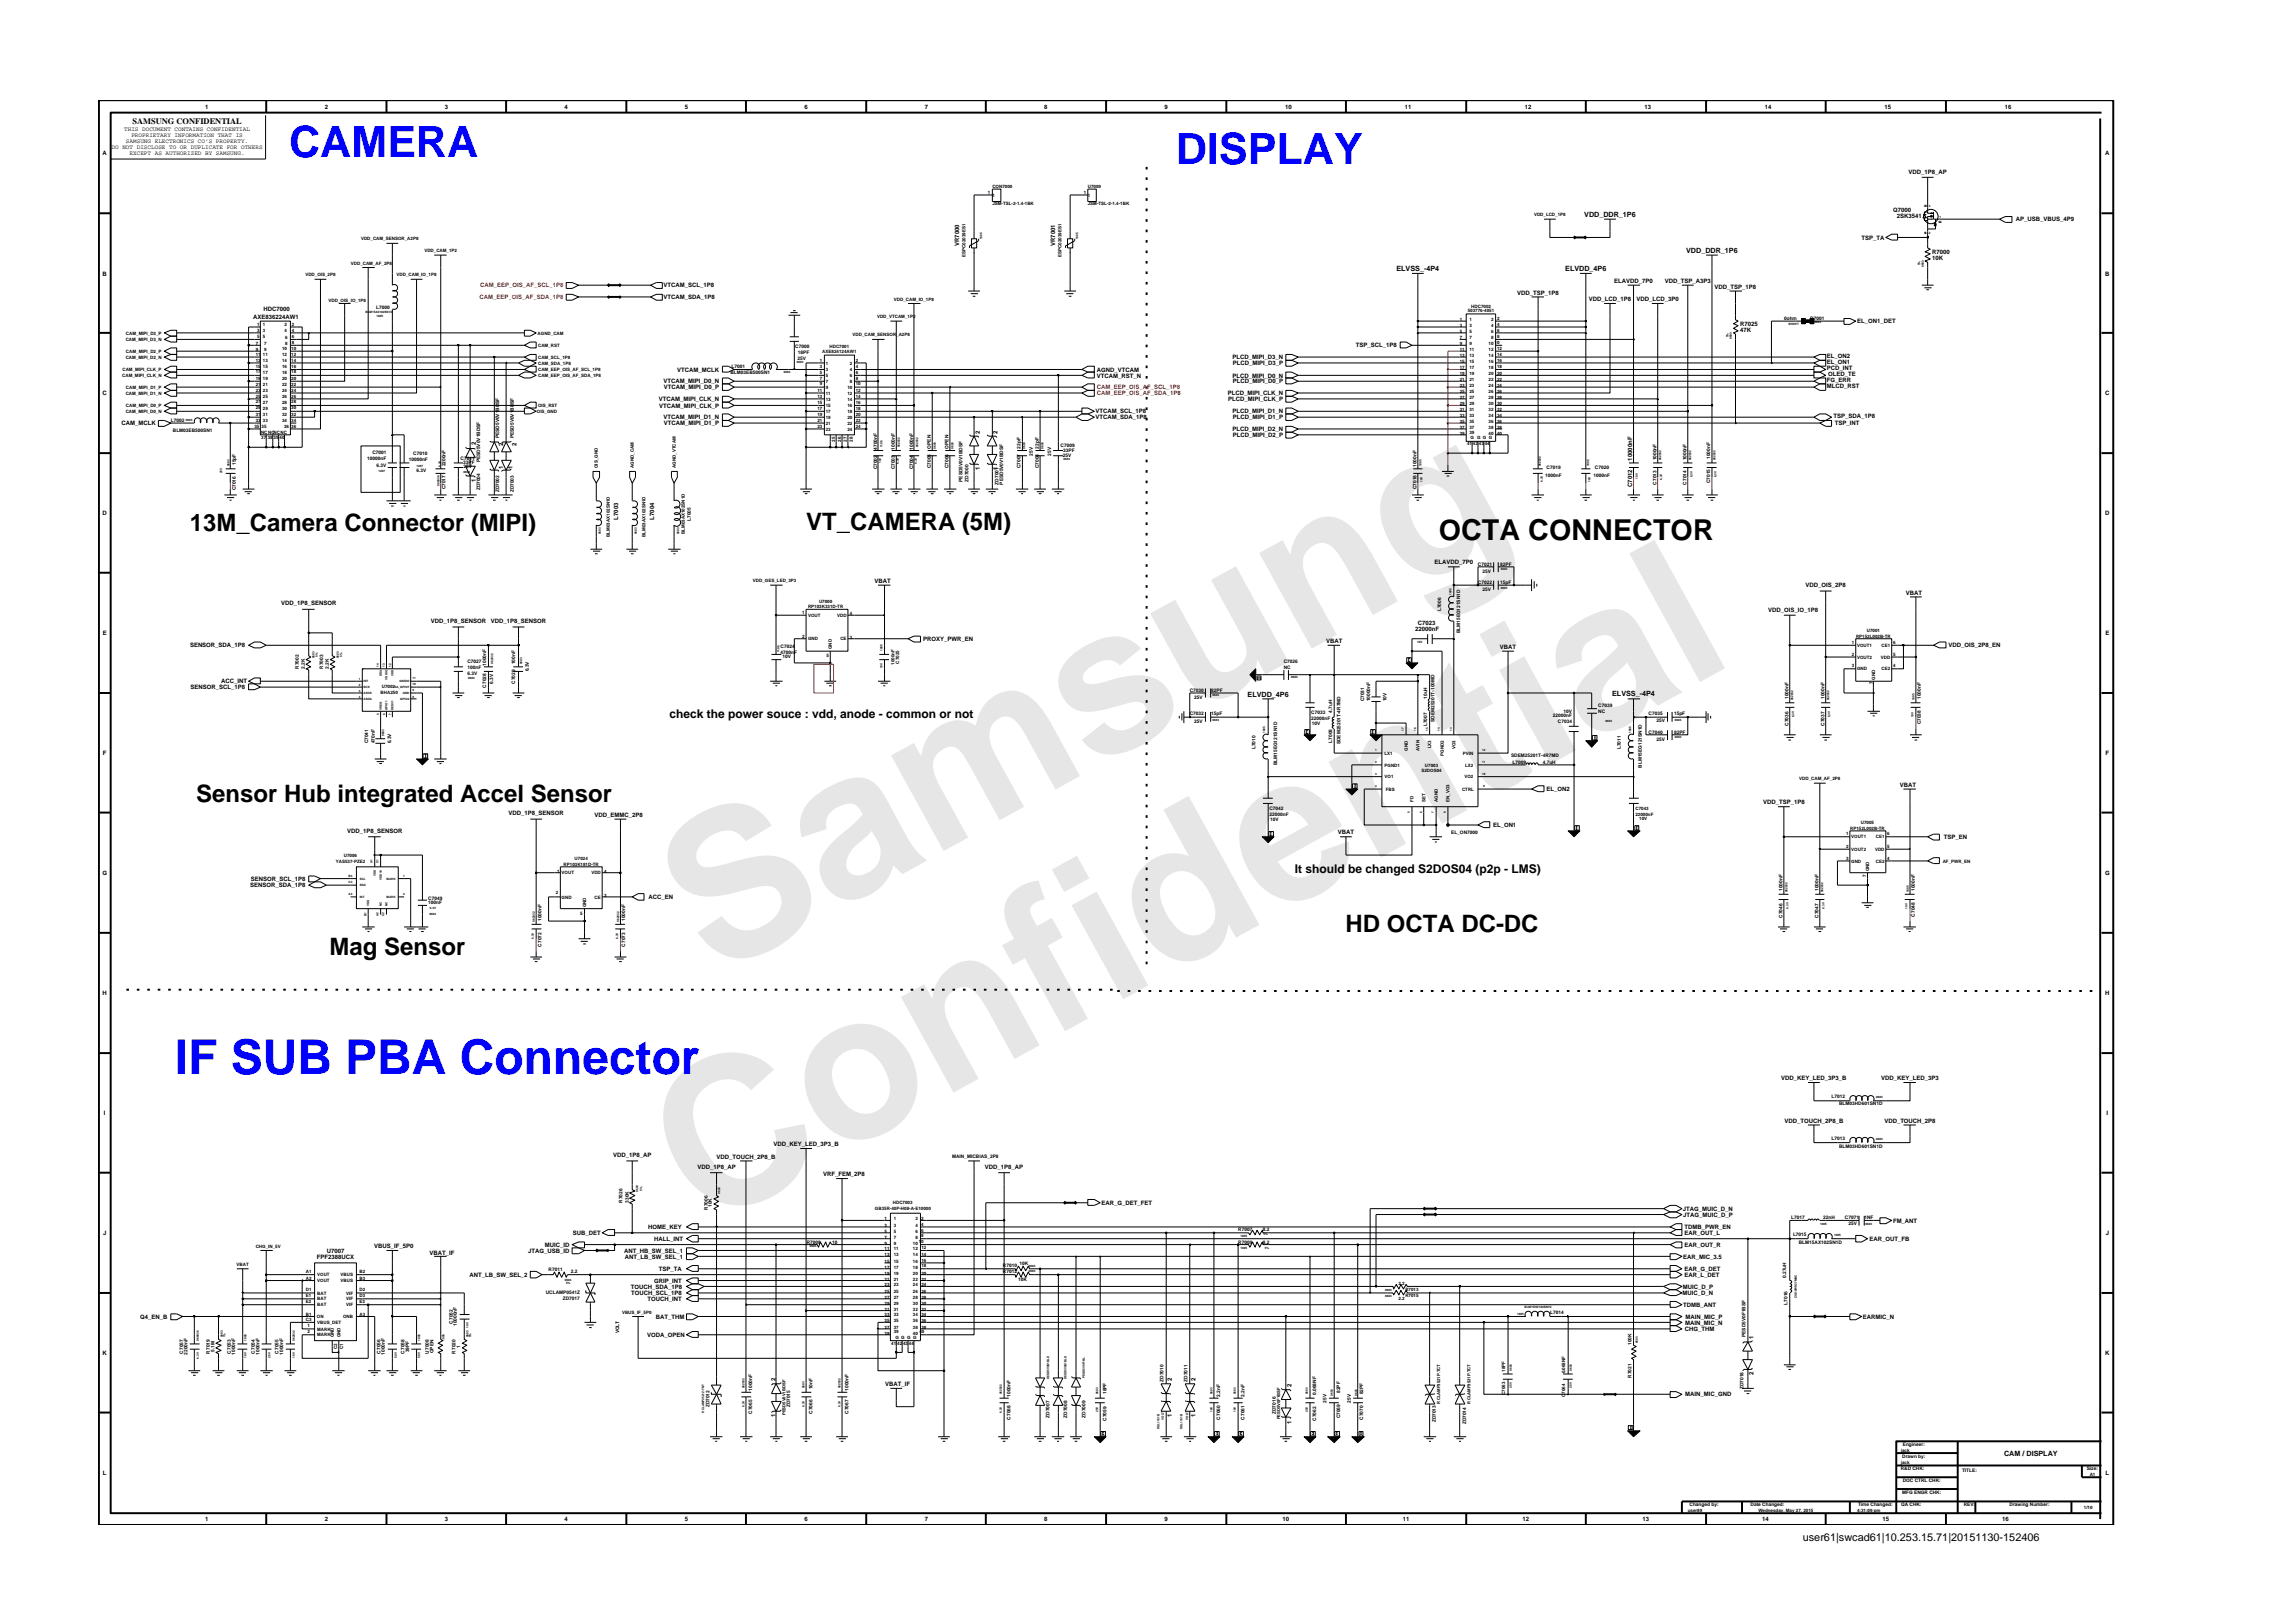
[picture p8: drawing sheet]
<svg xmlns="http://www.w3.org/2000/svg" width="297mm" height="210mm" viewBox="0 0 297 210" stroke-linecap="round" stroke-linejoin="round" font-family="sans-serif">
<defs><g id="words">
<g font-size="26.5" fill="#e6e6e6">
<text x="92.4" y="126.7" transform="rotate(-29 92.4 126.7)">Samsung</text>
<text x="91.1" y="159.4" transform="rotate(-29 91.1 159.4)">Confidential</text>
</g>
<text font-size="6.2" fill="#00f" x="22.6" y="139.1">IF SUB PBA Connector</text>
<g font-size="5.6" fill="#00f">
<text x="37.4" y="20.4">CAMERA</text>
<text x="152.3" y="21.3">DISPLAY</text>
</g>
<text font-size="3.7" x="186.4" y="70">OCTA CONNECTOR</text>
<g font-size="3.1">
<text x="24.6" y="68.8">13M_Camera Connector (MIPI)</text>
<text x="104.4" y="68.6">VT_CAMERA (5M)</text>
<text x="25.4" y="103.9">Sensor Hub integrated Accel Sensor</text>
<text x="42.7" y="123.7">Mag Sensor</text>
<text x="174.3" y="120.8">HD OCTA DC-DC</text>
</g>
<g font-size="1.6">
<text x="86.7" y="93.1">check the power souce : vdd, anode - common or not</text>
<text x="167.8" y="113.1">It should be changed S2DOS04 (p2p - LMS)</text>
</g>
<text font-size="1.4" x="233.5" y="199.7">user61|swcad61|10.253.15.71|20151130-152406</text>
<text font-size="1.1" x="17.2" y="16.1">SAMSUNG CONFIDENTIAL</text>
<g font-size=".9">
<text x="205.2" y="28.1">VDD_DDR_1P6</text>
<text x="180.9" y="35.2">ELVSS_-4P4</text>
<text x="202.8" y="35.2">ELVDD_4P6</text>
<text x="218.4" y="32.8">VDD_DDR_1P6</text>
<text x="161.6" y="90.3">ELVDD_4P6</text>
<text x="208.8" y="90.1">ELVSS_-4P4</text>
<text x="259.6" y="188.7">CAM / DISPLAY</text>
</g>
<g font-size=".8">
<text x="16.1" y="17">THIS DOCUMENT CONTAINS CONFIDENTIAL</text>
<text x="17" y="17.8">PROPRIETARY INFORMATION THAT IS</text>
<text x="26.6" y="14.1">1</text>
<text x="42.1" y="14.1">2</text>
<text x="57.6" y="14.1">3</text>
<text x="73.1" y="14.1">4</text>
<text x="88.7" y="14.1">5</text>
<text x="104.2" y="14.1">6</text>
<text x="119.8" y="14.1">7</text>
<text x="135.3" y="14.1">8</text>
<text x="150.9" y="14.1">9</text>
<text x="166.5" y="14.1">10</text>
<text x="182" y="14.1">11</text>
<text x="197.5" y="14.1">12</text>
<text x="213" y="14.1">13</text>
<text x="228.6" y="14.1">14</text>
<text x="244.1" y="14.1">15</text>
<text x="259.7" y="14.1">16</text>
<text x="13.3" y="20.1">A</text>
<text x="14.5" y="19.3">DO NOT DISCLOSE TO OR DUPLICATE FOR OTHERS</text>
<text x="16.3" y="18.5">SAMSUNG ELECTRONICS CO’S PROPERTY.</text>
<text x="16.8" y="20.1">EXCEPT AS AUTHORIZED BY SAMSUNG.</text>
<text x="247.2" y="22.5">VDD_1P8_AP</text>
<text x="272.7" y="20.1">A</text>
<text x="245.3" y="27.5">Q7000</text>
<text x="245.7" y="28.2">2SK3541</text>
<text x="261.1" y="28.7">AP_USB_VBUS_4P9</text>
<text x="13.3" y="35.7">B</text>
<text x="124.2" y="31.9" transform="rotate(-90 124.2 31.9)">VR7000</text>
<text x="136.7" y="31.9" transform="rotate(-90 136.7 31.9)">VR7001</text>
<text x="241.1" y="31">TSP_TA</text>
<text x="250.3" y="33.6">10K</text>
<text x="250.3" y="32.9">R7000</text>
<text x="272.7" y="35.7">B</text>
<text x="32.8" y="41.3">AXE836224AW1</text>
<text x="34.1" y="40.2">HDC7000</text>
<text x="86" y="37.2">VTCAM_SCL_1P8</text>
<text x="86" y="38.8">VTCAM_SDA_1P8</text>
<text x="196.6" y="38.2">VDD_TSP_1P8</text>
<text x="205.8" y="39">VDD_LCD_1P8</text>
<text x="209.1" y="36.6">ELAVDD_7P0</text>
<text x="212" y="39">VDD_LCD_3P0</text>
<text x="215.7" y="36.6">VDD_TSP_A3P3</text>
<text x="222.1" y="37.4">VDD_TSP_1P8</text>
<text x="240.6" y="41.9">EL_ON1_DET</text>
<text x="159.7" y="46.5">PLCD_MIPI_D3_N</text>
<text x="159.7" y="47.3">PLCD_MIPI_D3_P</text>
<text x="175.7" y="45">TSP_SCL_1P8</text>
<text x="225.4" y="42.2">R7025</text>
<text x="225.4" y="43">47K</text>
<text x="236.7" y="47.9">PCD_INT</text>
<text x="236.7" y="46.4">EL_ON2</text>
<text x="236.7" y="47.1">EL_ON1</text>
<text x="13.3" y="51.2">C</text>
<text x="85.4" y="52">VTCAM_MIPI_CLK_N</text>
<text x="85.4" y="52.8">VTCAM_MIPI_CLK_P</text>
<text x="86" y="49.7">VTCAM_MIPI_D0_N</text>
<text x="86" y="50.4">VTCAM_MIPI_D0_P</text>
<text x="87.7" y="48.1">VTCAM_MCLK</text>
<text x="141.9" y="53.6">VTCAM_SCL_1P8</text>
<text x="142.1" y="48.1">AGND_VTCAM</text>
<text x="142.1" y="48.9">VTCAM_RST_N</text>
<text x="159.1" y="51.2">PLCD_MIPI_CLK_N</text>
<text x="159.1" y="52">PLCD_MIPI_CLK_P</text>
<text x="159.7" y="48.9">PLCD_MIPI_D0_N</text>
<text x="159.7" y="53.6">PLCD_MIPI_D1_N</text>
<text x="159.7" y="49.7">PLCD_MIPI_D0_P</text>
<text x="236.7" y="49.5">FG_ERR</text>
<text x="236.7" y="50.3">MLCD_RST</text>
<text x="236.8" y="48.7">OLED_TE</text>
<text x="272.7" y="51.2">C</text>
<text x="15.7" y="55.1">CAM_MCLK</text>
<text x="61.6" y="57.7" transform="rotate(-90 61.6 57.7)">2</text>
<text x="65.2" y="57.8" transform="rotate(-90 65.2 57.8)">2</text>
<text x="66.9" y="57.8" transform="rotate(-90 66.9 57.8)">2</text>
<text x="86" y="54.3">VTCAM_MIPI_D1_N</text>
<text x="86" y="55.1">VTCAM_MIPI_D1_P</text>
<text x="126.9" y="56.2" transform="rotate(-90 126.9 56.2)">2</text>
<text x="129.2" y="56.2" transform="rotate(-90 129.2 56.2)">2</text>
<text x="141.9" y="54.3">VTCAM_SDA_1P8</text>
<text x="159.7" y="55.9">PLCD_MIPI_D2_N</text>
<text x="159.7" y="54.3">PLCD_MIPI_D1_P</text>
<text x="159.7" y="56.6">PLCD_MIPI_D2_P</text>
<text x="211.4" y="59.7" transform="rotate(-90 211.4 59.7)">10000nF</text>
<text x="237.5" y="54.2">TSP_SDA_1P8</text>
<text x="237.7" y="55.1">TSP_INT</text>
<text x="61.6" y="62.4" transform="rotate(-90 61.6 62.4)">1</text>
<text x="65.2" y="60.8" transform="rotate(-90 65.2 60.8)">1</text>
<text x="66.4" y="60.8" transform="rotate(-90 66.4 60.8)">1</text>
<text x="126.9" y="60.9" transform="rotate(-90 126.9 60.9)">1</text>
<text x="129.2" y="60.9" transform="rotate(-90 129.2 60.9)">1</text>
<text x="211.4" y="63.1" transform="rotate(-90 211.4 63.1)">C7012</text>
<text x="13.3" y="66.8">D</text>
<text x="80.1" y="67.3" transform="rotate(-90 80.1 67.3)">L7003</text>
<text x="84.7" y="67.3" transform="rotate(-90 84.7 67.3)">L7004</text>
<text x="272.7" y="66.8">D</text>
<text x="113.3" y="75.5">VBAT</text>
<text x="185.8" y="73.1">ELAVDD_7P0</text>
<text x="233.9" y="76.1">VDD_OIS_2P8</text>
<text x="246.9" y="77">VBAT</text>
<text x="13.3" y="82.3">E</text>
<text x="24.6" y="83.9">SENSOR_SDA_1P8</text>
<text x="36.4" y="78.4">VDD_1P8_SENSOR</text>
<text x="55.8" y="80.7">VDD_1P8_SENSOR</text>
<text x="63.6" y="80.7">VDD_1P8_SENSOR</text>
<text x="119.6" y="83">PROXY_PWR_EN</text>
<text x="171.8" y="83.3">VBAT</text>
<text x="183.3" y="81.8">22000nF</text>
<text x="183.7" y="81">C7023</text>
<text x="229" y="79.2">VDD_OIS_IO_1P8</text>
<text x="252.4" y="83.9">VDD_OIS_2P8_EN</text>
<text x="272.7" y="82.3">E</text>
<text x="24.7" y="89.3">SENSOR_SCL_1P8</text>
<text x="28.7" y="88.5">ACC_INT</text>
<text x="194.3" y="84">VBAT</text>
<text x="13.3" y="97.8">F</text>
<text x="246.1" y="101.9">VBAT</text>
<text x="272.8" y="97.8">F</text>
<text x="45" y="107.9">VDD_1P8_SENSOR</text>
<text x="65.9" y="105.6">VDD_1P8_SENSOR</text>
<text x="77" y="105.8">VDD_EMMC_2P8</text>
<text x="193.4" y="107.2">EL_ON1</text>
<text x="200.3" y="102.5">EL_ON2</text>
<text x="228.4" y="104.2">VDD_TSP_1P8</text>
<text x="13.3" y="113.3">G</text>
<text x="173.3" y="108.1">VBAT</text>
<text x="251.8" y="108.7">TSP_EN</text>
<text x="272.7" y="113.3">G</text>
<text x="32.4" y="115">SENSOR_SDA_1P8</text>
<text x="32.5" y="114.1">SENSOR_SCL_1P8</text>
<text x="84" y="116.5">ACC_EN</text>
<text x="13.3" y="128.9">H</text>
<text x="272.7" y="128.9">H</text>
<text x="230.7" y="139.9">VDD_KEY_LED_3P3_B</text>
<text x="243.7" y="139.9">VDD_KEY_LED_3P3</text>
<text x="13.5" y="144.4">I</text>
<text x="79.4" y="149.8">VDD_1P8_AP</text>
<text x="100.2" y="148.5">VDD_KEY_LED_3P3_B</text>
<text x="231.2" y="145.4">VDD_TOUCH_2P8_B</text>
<text x="244.1" y="145.4">VDD_TOUCH_2P8</text>
<text x="272.9" y="144.4">I</text>
<text x="90.3" y="151.4">VDD_1P8_AP</text>
<text x="92.8" y="150.1">VDD_TOUCH_2P8_B</text>
<text x="106.6" y="152.4">VRF_FEM_2P8</text>
<text x="127.6" y="151.4">VDD_1P8_AP</text>
<text x="13.4" y="160">J</text>
<text x="48.5" y="161.7">VBUS_IF_5P0</text>
<text x="70.6" y="161.5">MUIC_ID</text>
<text x="74.2" y="160">SUB_DET</text>
<text x="84" y="159.2">HOME_KEY</text>
<text x="84.8" y="160.8">HALL_INT</text>
<text x="142.7" y="156.1">EAR_G_DET_FET</text>
<text x="218" y="156.9">JTAG_MUIC_D_N</text>
<text x="218" y="157.6">JTAG_MUIC_D_P</text>
<text x="218.2" y="160">EAR_OUT_L</text>
<text x="218.2" y="161.5">EAR_OUT_R</text>
<text x="218.2" y="159.2">TDMB_PWR_EN</text>
<text x="242.2" y="160.8">EAR_OUT_FB</text>
<text x="245.2" y="158.4">FM_ANT</text>
<text x="272.8" y="160">J</text>
<text x="41" y="163">FPF2388UCX</text>
<text x="42.3" y="162.3">U7007</text>
<text x="55.6" y="162.5">VBAT_IF</text>
<text x="60.8" y="165.4">ANT_LB_SW_SEL_2</text>
<text x="68.4" y="162.3">JTAG_USB_ID</text>
<text x="80.9" y="162.3">ANT_HB_SW_SEL_1</text>
<text x="81" y="163">ANT_LB_SW_SEL_1</text>
<text x="81.7" y="166.9">TOUCH_SDA_1P8</text>
<text x="81.8" y="167.8">TOUCH_SCL_1P8</text>
<text x="84.8" y="166.2">GRIP_INT</text>
<text x="85.4" y="164.6">TSP_TA</text>
<text x="218" y="167.8">MUIC_D_N</text>
<text x="218" y="166.9">MUIC_D_P</text>
<text x="218" y="163">EAR_MIC_3.5</text>
<text x="218.2" y="164.6">EAR_G_DET</text>
<text x="218.2" y="165.4">EAR_L_DET</text>
<text x="18.2" y="170.8">Q4_EN_B</text>
<text x="83.8" y="173.2">VODA_OPEN</text>
<text x="83.9" y="168.5">TOUCH_INT</text>
<text x="85" y="170.8">BAT_THM</text>
<text x="218" y="169.3">TDMB_ANT</text>
<text x="218.3" y="172.4">CHG_THM</text>
<text x="218.3" y="171.6">MAIN_MIC_N</text>
<text x="218.3" y="170.8">MAIN_MIC_P</text>
<text x="227.2" y="173.5" transform="rotate(-90 227.2 173.5)">1</text>
<text x="241.3" y="170.8">EARMIC_N</text>
<text x="13.3" y="175.5">K</text>
<text x="100.4" y="178.9" transform="rotate(-90 100.4 178.9)">2</text>
<text x="114.7" y="179.6">VBAT_IF</text>
<text x="151.8" y="178.9" transform="rotate(-90 151.8 178.9)">2</text>
<text x="154.9" y="178.9" transform="rotate(-90 154.9 178.9)">2</text>
<text x="167.3" y="179.7" transform="rotate(-90 167.3 179.7)">2</text>
<text x="227.2" y="178.2" transform="rotate(-90 227.2 178.2)">2</text>
<text x="272.7" y="175.5">K</text>
<text x="100.4" y="183.6" transform="rotate(-90 100.4 183.6)">1</text>
<text x="151.8" y="183.6" transform="rotate(-90 151.8 183.6)">1</text>
<text x="154.9" y="183.6" transform="rotate(-90 154.9 183.6)">1</text>
<text x="167.3" y="184.4" transform="rotate(-90 167.3 184.4)">1</text>
<text x="218.3" y="180.9">MAIN_MIC_GND</text>
<text x="13.3" y="191.1">L</text>
<text x="272.8" y="191.1">L</text>
<text x="26.6" y="197.1">1</text>
<text x="42.1" y="197.1">2</text>
<text x="57.6" y="197.1">3</text>
<text x="73.1" y="197.1">4</text>
<text x="88.7" y="197.1">5</text>
<text x="104.2" y="197.1">6</text>
<text x="119.8" y="197.1">7</text>
<text x="135.3" y="197.1">8</text>
<text x="150.9" y="197.1">9</text>
<text x="166.1" y="197.1">10</text>
<text x="181.7" y="197.1">11</text>
<text x="197.2" y="197.1">12</text>
<text x="212.8" y="197.1">13</text>
<text x="228.3" y="197.1">14</text>
<text x="243.9" y="197.1">15</text>
<text x="259.4" y="197.1">16</text>
</g>
<g font-size=".8" fill="#f00">
<text x="62.1" y="38.8">CAM_EEP_OIS_AF_SDA_1P8</text>
<text x="62.2" y="37.2">CAM_EEP_OIS_AF_SCL_1P8</text>
<text x="142.1" y="51.2">CAM_EEP_OIS_AF_SDA_1P8</text>
<text x="142.1" y="50.4">CAM_EEP_OIS_AF_SCL_1P8</text>
</g>
<g font-size=".6">
<text x="128" y="25.1">1</text>
<text x="128.6" y="24.3">CON7000</text>
<text x="128.6" y="26.6">JSM-TSL-2-1.4-1BK</text>
<text x="128.6" y="25.5">1</text>
<text x="140.4" y="25.1">1</text>
<text x="140.9" y="24.3">U7009</text>
<text x="140.9" y="26.6">JSM-TSL-2-1.4-1BK</text>
<text x="140.9" y="25.5">1</text>
<text x="198.7" y="28">VDD_LCD_1P8</text>
<text x="39.6" y="35.8">VDD_OIS_2P8</text>
<text x="45.4" y="34.3">VDD_CAM_AF_2P8</text>
<text x="46.8" y="31.1">VDD_CAM_SENSOR_A2P8</text>
<text x="51.4" y="35.8">VDD_CAM_IO_1P8</text>
<text x="55" y="32.7">VDD_CAM_1P2</text>
<text x="125.1" y="33.3" transform="rotate(-90 125.1 33.3)">ESPC02039ES1</text>
<text x="137.5" y="33.3" transform="rotate(-90 137.5 33.3)">ESPC02039ES1</text>
<text x="42.6" y="39.1">VDD_OIS_IO_1P8</text>
<text x="48.7" y="40">L7000</text>
<text x="113.6" y="41.2">VDD_VTCAM_1P2</text>
<text x="115.8" y="38.9">VDD_CAM_IO_1P8</text>
<text x="189.1" y="41.6">1</text>
<text x="190.1" y="40.4">503776-4051</text>
<text x="190.4" y="41.6">1</text>
<text x="190.6" y="39.9">HDC7002</text>
<text x="193.2" y="41.6">2</text>
<text x="193.9" y="41.4">2</text>
<text x="231.1" y="41.4">0ohm</text>
<text x="234.5" y="41.4">R7001</text>
<text x="16.3" y="46.5">CAM_MIPI_D2_N</text>
<text x="16.3" y="44.2">CAM_MIPI_D3_N</text>
<text x="16.3" y="43.3">CAM_MIPI_D3_P</text>
<text x="16.3" y="45.7">CAM_MIPI_D2_P</text>
<text x="33.1" y="46.1">11 11</text>
<text x="33.1" y="44.7">7</text>
<text x="33.1" y="45.5">9</text>
<text x="33.1" y="46.8">13</text>
<text x="33.1" y="47.6">15</text>
<text x="33.3" y="43.8">5</text>
<text x="33.3" y="43">3</text>
<text x="33.3" y="42.2">1</text>
<text x="34.1" y="43.8">5</text>
<text x="34.1" y="43">3</text>
<text x="34.1" y="42.2">1</text>
<text x="34.1" y="46.9">13</text>
<text x="34.1" y="47.7">15</text>
<text x="34.2" y="45.5">9</text>
<text x="34.2" y="44.7">7</text>
<text x="36.5" y="45.3">10</text>
<text x="36.5" y="46.1">12</text>
<text x="36.5" y="46.9">14</text>
<text x="36.5" y="47.7">16</text>
<text x="36.9" y="43">4</text>
<text x="36.9" y="42.2">2</text>
<text x="37" y="44">6</text>
<text x="37" y="44.7">8</text>
<text x="37.7" y="45.3">10</text>
<text x="37.7" y="46.1">12</text>
<text x="37.7" y="47.6">16</text>
<text x="37.7" y="46.8">14</text>
<text x="37.8" y="43">4</text>
<text x="37.8" y="43.8">6</text>
<text x="37.8" y="44.6">8</text>
<text x="37.8" y="42.2">2</text>
<text x="69.6" y="43.3">AGND_CAM</text>
<text x="69.7" y="46.5">CAM_SCL_1P8</text>
<text x="69.7" y="47.2">CAM_SDA_1P8</text>
<text x="69.7" y="44.9">CAM_RST</text>
<text x="94.8" y="47.6">L7001</text>
<text x="103" y="45.1">C7000</text>
<text x="103.3" y="46.7">25V</text>
<text x="103.4" y="45.9">18PF</text>
<text x="106.2" y="47.7">3</text>
<text x="106.2" y="46.9">1</text>
<text x="106.5" y="45.7">AXE824124AW1</text>
<text x="107" y="47.2">1</text>
<text x="107.5" y="45.1">HDC7001</text>
<text x="110.1" y="47.2">2</text>
<text x="110.4" y="43.6">VDD_CAM_SENSOR_A2P8</text>
<text x="110.9" y="47.7">4</text>
<text x="110.9" y="46.9">2</text>
<text x="189.1" y="44.7">9</text>
<text x="189.1" y="42.4">3</text>
<text x="189.1" y="45.5">11</text>
<text x="189.1" y="43.1">5</text>
<text x="189.1" y="46.3">13</text>
<text x="189.1" y="47">15</text>
<text x="189.1" y="47.9">17</text>
<text x="189.1" y="44">7</text>
<text x="190.4" y="44.7">9</text>
<text x="190.4" y="42.4">3</text>
<text x="190.4" y="45.5">11</text>
<text x="190.4" y="43.1">5</text>
<text x="190.4" y="47">15</text>
<text x="190.4" y="44">7</text>
<text x="190.4" y="46.3">13</text>
<text x="190.4" y="47.9">17</text>
<text x="192.8" y="45.5">12</text>
<text x="192.8" y="47">16</text>
<text x="192.8" y="44.7">10</text>
<text x="192.8" y="46.3">14</text>
<text x="192.8" y="47.9">18</text>
<text x="193.2" y="42.4">4</text>
<text x="193.2" y="44">8</text>
<text x="193.2" y="43.1">6</text>
<text x="193.6" y="44.6">10</text>
<text x="193.9" y="42.2">4</text>
<text x="193.9" y="43">6</text>
<text x="193.9" y="43.8">8</text>
<text x="193.9" y="45.3">12</text>
<text x="193.9" y="46.1">14</text>
<text x="193.9" y="46.9">16</text>
<text x="193.9" y="47.7">18</text>
<text x="15.8" y="48.8">CAM_MIPI_CLK_N</text>
<text x="15.9" y="48.1">CAM_MIPI_CLK_P</text>
<text x="16.3" y="51.1">CAM_MIPI_D1_N</text>
<text x="16.3" y="53.5">CAM_MIPI_D0_N</text>
<text x="16.3" y="50.4">CAM_MIPI_D1_P</text>
<text x="16.3" y="52.7">CAM_MIPI_D0_P</text>
<text x="33.1" y="53">29</text>
<text x="33.1" y="53.9">31</text>
<text x="33.1" y="52.3">27</text>
<text x="33.1" y="48.4">17</text>
<text x="33.1" y="49.2">19</text>
<text x="33.1" y="50">21</text>
<text x="33.1" y="50.7">23</text>
<text x="33.1" y="51.5">25</text>
<text x="34.1" y="52.4">27</text>
<text x="34.1" y="53.1">29</text>
<text x="34.1" y="53.9">31</text>
<text x="34.1" y="48.5">17</text>
<text x="34.1" y="49.2">19</text>
<text x="34.1" y="50">21</text>
<text x="34.1" y="50.7">23</text>
<text x="34.1" y="51.6">25</text>
<text x="36.5" y="53.9">32</text>
<text x="36.5" y="48.5">18</text>
<text x="36.5" y="52.4">28</text>
<text x="36.5" y="53.1">30</text>
<text x="36.5" y="50">22</text>
<text x="36.5" y="50.7">24</text>
<text x="36.5" y="51.6">26</text>
<text x="36.5" y="49.2">20</text>
<text x="37.7" y="52.3">28</text>
<text x="37.7" y="53">30</text>
<text x="37.7" y="53.9">32</text>
<text x="37.7" y="48.4">18</text>
<text x="37.7" y="49.2">20</text>
<text x="37.7" y="50">22</text>
<text x="37.7" y="50.7">24</text>
<text x="37.7" y="51.5">26</text>
<text x="69.5" y="53.5">OIS_GND</text>
<text x="69.7" y="48.8">CAM_EEP_OIS_AF_SDA_1P8</text>
<text x="69.7" y="52.7">OIS_RST</text>
<text x="69.7" y="48.1">CAM_EEP_OIS_AF_SCL_1P8</text>
<text x="94.6" y="48.4">BLM03EB500SN1</text>
<text x="105.9" y="50.8">11</text>
<text x="105.9" y="51.5">13</text>
<text x="105.9" y="52.3">15</text>
<text x="105.9" y="53.1">17</text>
<text x="105.9" y="53.8">19</text>
<text x="106.2" y="49.2">7</text>
<text x="106.2" y="49.9">9</text>
<text x="106.2" y="48.4">5</text>
<text x="107" y="49.6">7</text>
<text x="107" y="50.4">9</text>
<text x="107" y="51.1">11</text>
<text x="107" y="51.9">13</text>
<text x="107" y="48.1">3</text>
<text x="107" y="48.8">5</text>
<text x="107" y="52.7">15</text>
<text x="107" y="53.5">17</text>
<text x="109.8" y="53.5">18</text>
<text x="109.8" y="50.4">10</text>
<text x="109.8" y="51.1">12</text>
<text x="109.8" y="51.9">14</text>
<text x="109.8" y="52.7">16</text>
<text x="110.1" y="49.6">8</text>
<text x="110.1" y="48.8">6</text>
<text x="110.1" y="48.1">4</text>
<text x="110.9" y="49.2">8</text>
<text x="110.9" y="50.8">12</text>
<text x="110.9" y="52.3">16</text>
<text x="110.9" y="49.9">10</text>
<text x="110.9" y="48.4">6</text>
<text x="110.9" y="51.5">14</text>
<text x="110.9" y="53.1">18</text>
<text x="110.9" y="53.8">20</text>
<text x="189.1" y="51.7">27</text>
<text x="189.1" y="52.5">29</text>
<text x="189.1" y="53.3">31</text>
<text x="189.1" y="49.4">21</text>
<text x="189.1" y="50.2">23</text>
<text x="189.1" y="50.9">25</text>
<text x="189.1" y="48.6">19</text>
<text x="190.4" y="51.7">27</text>
<text x="190.4" y="52.5">29</text>
<text x="190.4" y="53.3">31</text>
<text x="190.4" y="49.4">21</text>
<text x="190.4" y="50.2">23</text>
<text x="190.4" y="48.6">19</text>
<text x="190.4" y="50.9">25</text>
<text x="192.8" y="51.7">28</text>
<text x="192.8" y="52.5">30</text>
<text x="192.8" y="53.3">32</text>
<text x="192.8" y="48.6">20</text>
<text x="192.8" y="49.4">22</text>
<text x="192.8" y="50.2">24</text>
<text x="192.8" y="50.9">26</text>
<text x="193.9" y="51.7">28</text>
<text x="193.9" y="52.5">30</text>
<text x="193.9" y="53.3">32</text>
<text x="193.9" y="48.6">20</text>
<text x="193.9" y="49.4">22</text>
<text x="193.9" y="50.2">24</text>
<text x="193.9" y="50.9">26</text>
<text x="22.1" y="54.6">L7002</text>
<text x="22.4" y="56">BLM03EB500SN1</text>
<text x="33" y="55.4">35</text>
<text x="33.1" y="54.6">33</text>
<text x="33.8" y="56.2">NCNCNCNC</text>
<text x="33.8" y="56.9">37 38</text>
<text x="33.9" y="55.4">35</text>
<text x="34.1" y="54.6">33</text>
<text x="35.4" y="56.9">39</text>
<text x="36.2" y="56.9">40</text>
<text x="36.5" y="54.6">34</text>
<text x="36.8" y="55.4">36</text>
<text x="37.7" y="55.4">36</text>
<text x="37.7" y="54.6">34</text>
<text x="47.6" y="59.6">10000nF</text>
<text x="48.2" y="58.9">C7001</text>
<text x="52.9" y="59.7">10000nF</text>
<text x="53.5" y="59">C7010</text>
<text x="59.7" y="59.6">C7011</text>
<text x="62.2" y="59.9" transform="rotate(-90 62.2 59.9)">PESD5V0V1BDSF</text>
<text x="64.7" y="56.8" transform="rotate(-90 64.7 56.8)">PESD5V0V1BDSF</text>
<text x="66.6" y="56.8" transform="rotate(-90 66.6 56.8)">PESD5V0V1BDSF</text>
<text x="105.9" y="55.4">23</text>
<text x="105.9" y="54.7">21</text>
<text x="107" y="55">21</text>
<text x="107" y="55.8">23</text>
<text x="107" y="54.3">19</text>
<text x="108.2" y="57.2" transform="rotate(-90 108.2 57.2)">25</text>
<text x="109" y="57.2" transform="rotate(-90 109 57.2)">26</text>
<text x="109.7" y="57.2" transform="rotate(-90 109.7 57.2)">27</text>
<text x="109.8" y="55">22</text>
<text x="109.8" y="55.8">24</text>
<text x="109.8" y="54.3">20</text>
<text x="110.5" y="57.2" transform="rotate(-90 110.5 57.2)">28</text>
<text x="110.9" y="55.4">24</text>
<text x="110.9" y="54.7">22</text>
<text x="113.6" y="58.2" transform="rotate(-90 113.6 58.2)">4700nF</text>
<text x="115.9" y="58.2" transform="rotate(-90 115.9 58.2)">1000nF</text>
<text x="118.3" y="58.2" transform="rotate(-90 118.3 58.2)">1000nF</text>
<text x="120.6" y="58.1" transform="rotate(-90 120.6 58.1)">OPEN</text>
<text x="122.9" y="58.1" transform="rotate(-90 122.9 58.1)">OPEN</text>
<text x="132.2" y="58.1" transform="rotate(-90 132.2 58.1)">22pF</text>
<text x="133.8" y="59" transform="rotate(-90 133.8 59)">25V</text>
<text x="134.6" y="58.1" transform="rotate(-90 134.6 58.1)">22pF</text>
<text x="136.2" y="59" transform="rotate(-90 136.2 59)">25V</text>
<text x="137.4" y="58">C7009</text>
<text x="137.7" y="59.2">25V</text>
<text x="137.7" y="58.6">33PF</text>
<text x="189.1" y="55.6">37</text>
<text x="189.1" y="56.3">39</text>
<text x="189.1" y="54">33</text>
<text x="189.1" y="54.8">35</text>
<text x="190.1" y="57.7">41</text>
<text x="190.4" y="54.8">35</text>
<text x="190.4" y="55.6">37</text>
<text x="190.4" y="56.2">39</text>
<text x="190.4" y="54">33</text>
<text x="190.5" y="56.9">G G G G</text>
<text x="190.8" y="57.7">42 43</text>
<text x="192.3" y="57.7">44</text>
<text x="192.8" y="54.8">36</text>
<text x="192.8" y="55.6">38</text>
<text x="192.8" y="56.3">40</text>
<text x="192.8" y="54">34</text>
<text x="193.9" y="55.6">38</text>
<text x="193.9" y="56.3">40</text>
<text x="193.9" y="54.8">36</text>
<text x="193.9" y="54">34</text>
<text x="214.6" y="59.6" transform="rotate(-90 214.6 59.6)">1000nF</text>
<text x="218.5" y="59.6" transform="rotate(-90 218.5 59.6)">1000nF</text>
<text x="221.5" y="59.5" transform="rotate(-90 221.5 59.5)">1000nF</text>
<text x="30.5" y="63.5" transform="rotate(-90 30.5 63.5)">C7016</text>
<text x="30.5" y="60.2" transform="rotate(-90 30.5 60.2)">15pF</text>
<text x="48.8" y="60.5">6.3V</text>
<text x="54" y="61.1">6.3V</text>
<text x="57.7" y="63.4" transform="rotate(-90 57.7 63.4)">C7017</text>
<text x="57.7" y="60.4" transform="rotate(-90 57.7 60.4)">2200nF</text>
<text x="60" y="60.1">33PF</text>
<text x="60.1" y="60.7">25V</text>
<text x="62.2" y="63.5" transform="rotate(-90 62.2 63.5)">ZD7004</text>
<text x="64.7" y="63.8" transform="rotate(-90 64.7 63.8)">ZD7002</text>
<text x="66.6" y="63.8" transform="rotate(-90 66.6 63.8)">ZD7003</text>
<text x="77.5" y="60.6" transform="rotate(-90 77.5 60.6)">OIS_GND</text>
<text x="82.1" y="60.6" transform="rotate(-90 82.1 60.6)">AGND_CAM</text>
<text x="87.5" y="60.6" transform="rotate(-90 87.5 60.6)">AGND_VTCAM</text>
<text x="113.6" y="60.8" transform="rotate(-90 113.6 60.8)">C7002</text>
<text x="115.9" y="60.8" transform="rotate(-90 115.9 60.8)">C7003</text>
<text x="118.3" y="60.8" transform="rotate(-90 118.3 60.8)">C7004</text>
<text x="120.6" y="60.6" transform="rotate(-90 120.6 60.6)">C7005</text>
<text x="122.9" y="60.6" transform="rotate(-90 122.9 60.6)">C7006</text>
<text x="124.7" y="62.4" transform="rotate(-90 124.7 62.4)">PESD5V0V1BDSF</text>
<text x="125.4" y="62.4" transform="rotate(-90 125.4 62.4)">ZD7000</text>
<text x="129.3" y="62.8" transform="rotate(-90 129.3 62.8)">ZD7001</text>
<text x="129.9" y="62.8" transform="rotate(-90 129.9 62.8)">PESD5V0V1BDSF</text>
<text x="132.2" y="60.6" transform="rotate(-90 132.2 60.6)">C7007</text>
<text x="134.6" y="60.6" transform="rotate(-90 134.6 60.6)">C7008</text>
<text x="183.5" y="63.4" transform="rotate(-90 183.5 63.4)">C7018</text>
<text x="183.5" y="60.5" transform="rotate(-90 183.5 60.5)">1000nF</text>
<text x="200.2" y="61.8">1000nF</text>
<text x="200.3" y="60.8">C7019</text>
<text x="206.4" y="61.8">1000nF</text>
<text x="206.6" y="60.8">C7020</text>
<text x="214.6" y="62.8" transform="rotate(-90 214.6 62.8)">C7013</text>
<text x="218.5" y="62.8" transform="rotate(-90 218.5 62.8)">C7014</text>
<text x="221.5" y="62.6" transform="rotate(-90 221.5 62.6)">C7015</text>
<text x="79" y="69.5" transform="rotate(-90 79 69.5)">BLM03AX102SN1D</text>
<text x="83.6" y="69.5" transform="rotate(-90 83.6 69.5)">BLM03AX102SN1D</text>
<text x="88.7" y="69.2" transform="rotate(-90 88.7 69.2)">BLM03AX102SN1D</text>
<text x="89.5" y="67.5" transform="rotate(-90 89.5 67.5)">L7005</text>
<text x="97.5" y="75.4">VDD_GES_LED_3P3</text>
<text x="191.5" y="75.6">C7022</text>
<text x="191.5" y="73.3">C7021</text>
<text x="192.1" y="74.2">25V</text>
<text x="192.1" y="76.6">25V</text>
<text x="194.3" y="73.3">82PF</text>
<text x="194.3" y="75.6">15pF</text>
<text x="101.1" y="83.9">C7024</text>
<text x="103.9" y="82.6">2</text>
<text x="103.9" y="79.5">1</text>
<text x="104.7" y="79.9">VOUT</text>
<text x="104.7" y="83">GND</text>
<text x="104.7" y="78.7">RP103K331D-TR</text>
<text x="106.1" y="78.1">U7000</text>
<text x="108.4" y="79.9">VDD</text>
<text x="108.9" y="83">CE</text>
<text x="110.1" y="79.7">4</text>
<text x="110.1" y="82.7">3</text>
<text x="186.7" y="79.2" transform="rotate(-90 186.7 79.2)">L7006</text>
<text x="189.1" y="82" transform="rotate(-90 189.1 82)">BLM15EG121SN1D</text>
<text x="239.9" y="83.4">1</text>
<text x="240.4" y="82.7">RP152L002B-TR</text>
<text x="240.6" y="83.8">VOUT1</text>
<text x="241.8" y="81.8">U7001</text>
<text x="243.8" y="83.8">CE1</text>
<text x="245.2" y="83.4">6</text>
<text x="38.7" y="86.6" transform="rotate(-90 38.7 86.6)">R7002</text>
<text x="39.5" y="86.6" transform="rotate(-90 39.5 86.6)">2.2K</text>
<text x="41.9" y="86.6" transform="rotate(-90 41.9 86.6)">R7003</text>
<text x="42.6" y="86.6" transform="rotate(-90 42.6 86.6)">2.2K</text>
<text x="49.3" y="89.9">BHA250</text>
<text x="49.5" y="89.2">U7002</text>
<text x="60.6" y="86.6">100nF</text>
<text x="60.6" y="85.9">C7027</text>
<text x="60.6" y="87.4">6.3V</text>
<text x="63" y="89.1" transform="rotate(-90 63 89.1)">C7028</text>
<text x="63" y="86.2" transform="rotate(-90 63 86.2)">1000nF</text>
<text x="63.9" y="88.6" transform="rotate(-90 63.9 88.6)">6.3V</text>
<text x="66.7" y="88.6" transform="rotate(-90 66.7 88.6)">C7029</text>
<text x="66.7" y="86" transform="rotate(-90 66.7 86)">100nF</text>
<text x="68.5" y="87" transform="rotate(-90 68.5 87)">6.3V</text>
<text x="101.1" y="84.7">4700nF</text>
<text x="101.4" y="85.3">10V</text>
<text x="107.1" y="85.2">5</text>
<text x="107.8" y="84.1" transform="rotate(-90 107.8 84.1)">GND</text>
<text x="115.9" y="86.1" transform="rotate(-90 115.9 86.1)">1000nF</text>
<text x="116.5" y="86" transform="rotate(-90 116.5 86)">C7025</text>
<text x="154.1" y="89.6">C7030</text>
<text x="156.9" y="89.6">82PF</text>
<text x="166.3" y="85.9">C7026</text>
<text x="166.3" y="86.6">NC</text>
<text x="239.9" y="84.9">2</text>
<text x="239.9" y="86.5">3</text>
<text x="240.6" y="85.3">VOUT2</text>
<text x="240.6" y="86.9">GND</text>
<text x="242.6" y="88.7" transform="rotate(-90 242.6 88.7)">7</text>
<text x="242.9" y="88.1" transform="rotate(-90 242.9 88.1)">GND</text>
<text x="243.7" y="85.3">VDD</text>
<text x="243.8" y="86.9">CE2</text>
<text x="245.2" y="86.5">4</text>
<text x="245.2" y="84.9">5</text>
<text x="154.1" y="92.7">C7032</text>
<text x="154.7" y="93.7">25V</text>
<text x="154.7" y="90.5">25V</text>
<text x="156.9" y="92.7">15pF</text>
<text x="169.9" y="93.2">22000nF</text>
<text x="169.9" y="92.5">C7033</text>
<text x="169.9" y="94">10V</text>
<text x="172.6" y="92.3" transform="rotate(-90 172.6 92.3)">4.7uH</text>
<text x="176.7" y="90.9" transform="rotate(-90 176.7 90.9)">C7031</text>
<text x="177.5" y="90.9" transform="rotate(-90 177.5 90.9)">10000nF</text>
<text x="179.6" y="90.9" transform="rotate(-90 179.6 90.9)">10V</text>
<text x="184.9" y="94.1" transform="rotate(-90 184.9 94.1)">L7007</text>
<text x="184.9" y="90.5" transform="rotate(-90 184.9 90.5)">10uH</text>
<text x="185.8" y="93.5" transform="rotate(-90 185.8 93.5)">SDEM25201T-100MD</text>
<text x="201.2" y="92.9">22000nF</text>
<text x="201.8" y="93.7">C7034</text>
<text x="202.6" y="92.3">10V</text>
<text x="207" y="92.3">NC</text>
<text x="207" y="91.6">C7039</text>
<text x="213.6" y="92.7">C7035</text>
<text x="213.6" y="95">C7040</text>
<text x="214.6" y="93.5">25V</text>
<text x="214.6" y="96">25V</text>
<text x="216.9" y="92.7">15pF</text>
<text x="216.9" y="95">82PF</text>
<text x="231.7" y="94" transform="rotate(-90 231.7 94)">C7036</text>
<text x="231.7" y="90.5" transform="rotate(-90 231.7 90.5)">1000nF</text>
<text x="236.3" y="94" transform="rotate(-90 236.3 94)">C7037</text>
<text x="236.3" y="90.5" transform="rotate(-90 236.3 90.5)">1000nF</text>
<text x="248.8" y="93.8" transform="rotate(-90 248.8 93.8)">C7038</text>
<text x="248.8" y="90.5" transform="rotate(-90 248.8 90.5)">1000nF</text>
<text x="47.7" y="96.3" transform="rotate(-90 47.7 96.3)">C7041</text>
<text x="48.5" y="96.3" transform="rotate(-90 48.5 96.3)">470nF</text>
<text x="50.7" y="96.3" transform="rotate(-90 50.7 96.3)">6.3V</text>
<text x="162.6" y="97.1" transform="rotate(-90 162.6 97.1)">L7010</text>
<text x="165.4" y="99.1" transform="rotate(-90 165.4 99.1)">BLM15EG121SN1D</text>
<text x="172.6" y="96.2" transform="rotate(-90 172.6 96.2)">L7008</text>
<text x="173.7" y="96.4" transform="rotate(-90 173.7 96.4)">SDEM25201T-4R7MD</text>
<text x="179.4" y="99.3">PGND1</text>
<text x="179.4" y="100.8">VO1</text>
<text x="179.4" y="97.8">LX1</text>
<text x="182.4" y="97.2" transform="rotate(-90 182.4 97.2)">GND</text>
<text x="183.9" y="97.3" transform="rotate(-90 183.9 97.3)">AVIN</text>
<text x="184.1" y="100.1">S2DOS04</text>
<text x="184.6" y="99.3">U7003</text>
<text x="185.4" y="96.9" transform="rotate(-90 185.4 96.9)">LX3</text>
<text x="187" y="97.9" transform="rotate(-90 187 97.9)">PGND2</text>
<text x="188.5" y="97" transform="rotate(-90 188.5 97)">VO3</text>
<text x="189.5" y="97.8">PVIN</text>
<text x="189.7" y="100.8">VO2</text>
<text x="189.8" y="99.3">LX2</text>
<text x="195.7" y="98.1">SDEM25201T-4R7MD</text>
<text x="195.9" y="98.9">L7009</text>
<text x="199.8" y="98.9">4.7uH</text>
<text x="210" y="97.1" transform="rotate(-90 210 97.1)">L7011</text>
<text x="212.7" y="99.5" transform="rotate(-90 212.7 99.5)">BLM15EG121SN1D</text>
<text x="233.1" y="101.1">VDD_CAM_AF_2P8</text>
<text x="164.5" y="105.7">22000nF</text>
<text x="164.5" y="104.9">C7042</text>
<text x="164.5" y="106.3">10V</text>
<text x="179.5" y="102.4">FBS</text>
<text x="183.1" y="103.9" transform="rotate(-90 183.1 103.9)">FD</text>
<text x="184.6" y="103.9" transform="rotate(-90 184.6 103.9)">SET</text>
<text x="186.3" y="103.9" transform="rotate(-90 186.3 103.9)">AGND</text>
<text x="187.8" y="103.9" transform="rotate(-90 187.8 103.9)">EN_VO3</text>
<text x="189.4" y="102.4">CTRL</text>
<text x="211.9" y="104.9">C7043</text>
<text x="211.9" y="105.7">22000nF</text>
<text x="212.4" y="106.3">10V</text>
<text x="239.7" y="107.5">RP152L002B-TR</text>
<text x="241.1" y="106.7">U7005</text>
<text x="43.5" y="111.7">YAS537-PZE2</text>
<text x="44.6" y="111">U7006</text>
<text x="72.2" y="113.1">1</text>
<text x="72.8" y="113.3">VOUT</text>
<text x="73" y="112.1">RP103K181D-TR</text>
<text x="74.4" y="111.4">U7024</text>
<text x="76.6" y="113.3">VDD</text>
<text x="78.3" y="113.1">4</text>
<text x="188" y="108">EL_ON7000</text>
<text x="239.1" y="111.4">3</text>
<text x="239.1" y="108.2">1</text>
<text x="239.1" y="109.8">2</text>
<text x="239.8" y="111.7">GND</text>
<text x="239.8" y="108.6">VOUT1</text>
<text x="239.8" y="110.2">VOUT2</text>
<text x="241.8" y="113.6" transform="rotate(-90 241.8 113.6)">7</text>
<text x="242.1" y="112.9" transform="rotate(-90 242.1 112.9)">GND</text>
<text x="242.9" y="110.2">VDD</text>
<text x="243" y="108.6">CE1</text>
<text x="243" y="111.7">CE2</text>
<text x="244.5" y="109.8">5</text>
<text x="244.5" y="108.2">6</text>
<text x="244.5" y="111.4">4</text>
<text x="251.7" y="111.7">AF_PWR_EN</text>
<text x="55.5" y="117.1">100nF</text>
<text x="55.5" y="116.5">C7049</text>
<text x="70.2" y="119.3" transform="rotate(-90 70.2 119.3)">1000nF</text>
<text x="72" y="115.8">2</text>
<text x="72.8" y="116.4">GND</text>
<text x="75.1" y="118.5">5</text>
<text x="75.9" y="117.5" transform="rotate(-90 75.9 117.5)">GND</text>
<text x="77" y="116.4">CE</text>
<text x="78.3" y="116.2">3</text>
<text x="81" y="119.3" transform="rotate(-90 81 119.3)">1000nF</text>
<text x="230.9" y="118.9" transform="rotate(-90 230.9 118.9)">C7046</text>
<text x="230.9" y="115.4" transform="rotate(-90 230.9 115.4)">1000nF</text>
<text x="235.6" y="118.9" transform="rotate(-90 235.6 118.9)">C7047</text>
<text x="235.6" y="115.4" transform="rotate(-90 235.6 115.4)">1000nF</text>
<text x="248" y="118.7" transform="rotate(-90 248 118.7)">C7048</text>
<text x="248" y="115.4" transform="rotate(-90 248 115.4)">1000nF</text>
<text x="70.2" y="122.6" transform="rotate(-90 70.2 122.6)">C7072</text>
<text x="81" y="122.6" transform="rotate(-90 81 122.6)">C7073</text>
<text x="237.3" y="142.2">L7012</text>
<text x="238.2" y="143.2">BLM03HD601SN1D</text>
<text x="237.3" y="147.7">L7013</text>
<text x="238.2" y="148.7">BLM03HD601SN1D</text>
<text x="80.6" y="155.8" transform="rotate(-90 80.6 155.8)">R7026</text>
<text x="81.5" y="155.8" transform="rotate(-90 81.5 155.8)">330K</text>
<text x="115.7" y="156">HDC7003</text>
<text x="123.3" y="150">MAIN_MICBIAS_2P8</text>
<text x="33.1" y="161.6">CHG_IN_5V</text>
<text x="91.7" y="156.7" transform="rotate(-90 91.7 156.7)">R7006</text>
<text x="92.2" y="156.4" transform="rotate(-90 92.2 156.4)">10K</text>
<text x="104.5" y="161.1">R7008</text>
<text x="107.8" y="161.1">10</text>
<text x="113.3" y="156.7">GB35R-40P-H08-A-E10000</text>
<text x="114.6" y="159.7">5</text>
<text x="114.6" y="161.2">9</text>
<text x="114.6" y="158.9">3</text>
<text x="114.6" y="160.5">7</text>
<text x="114.6" y="158.1">1</text>
<text x="114.6" y="162">11</text>
<text x="115.8" y="159.7">5</text>
<text x="115.8" y="161.2">9</text>
<text x="115.8" y="158.9">3</text>
<text x="115.8" y="158.1">1</text>
<text x="115.8" y="160.5">7</text>
<text x="115.8" y="162">11</text>
<text x="118.3" y="162">12</text>
<text x="118.3" y="161.2">10</text>
<text x="118.6" y="159.7">6</text>
<text x="118.6" y="158.9">4</text>
<text x="118.6" y="160.5">8</text>
<text x="118.6" y="158.1">2</text>
<text x="119" y="161.1">10</text>
<text x="119.3" y="159.5">6</text>
<text x="119.3" y="158.8">4</text>
<text x="119.3" y="160.3">8</text>
<text x="119.3" y="158">2</text>
<text x="119.4" y="161.8">12</text>
<text x="160.4" y="161.1">R7009</text>
<text x="160.4" y="159.5">R7007</text>
<text x="163.6" y="161.1">8.2</text>
<text x="163.6" y="159.5">8.2</text>
<text x="232" y="157.9">L7017</text>
<text x="232.3" y="160.1">L7015</text>
<text x="233" y="161.1">BLM15AX102SN1D</text>
<text x="236.2" y="157.9">22nH</text>
<text x="239" y="157.9">C7071</text>
<text x="239.5" y="158.7">25V</text>
<text x="241.5" y="157.9">1NF</text>
<text x="30.6" y="164">VBAT</text>
<text x="39.6" y="167.3">D1</text>
<text x="39.6" y="164.9">A1</text>
<text x="39.6" y="165.8">A2</text>
<text x="41.1" y="167.7">BAT</text>
<text x="41.1" y="165.3">VOUT</text>
<text x="41.1" y="166.1">VOUT</text>
<text x="44.1" y="165.3">VBUS</text>
<text x="44.1" y="166.1">VBUS</text>
<text x="44.8" y="167.7">VIF</text>
<text x="46.6" y="167.3">D2</text>
<text x="46.6" y="164.9">B2</text>
<text x="46.6" y="165.8">B3</text>
<text x="70.7" y="167.7">UCLAMP0541Z</text>
<text x="71.1" y="164.7">R7011</text>
<text x="73.9" y="165">2.2</text>
<text x="114.6" y="166.7">23</text>
<text x="114.6" y="167.5">25</text>
<text x="114.6" y="164.4">17</text>
<text x="114.6" y="162.8">13</text>
<text x="114.6" y="163.6">15</text>
<text x="114.6" y="165.1">19</text>
<text x="114.6" y="165.9">21</text>
<text x="115.8" y="166.7">23</text>
<text x="115.8" y="167.5">25</text>
<text x="115.8" y="164.4">17</text>
<text x="115.8" y="162.8">13</text>
<text x="115.8" y="163.6">15</text>
<text x="115.8" y="165.1">19</text>
<text x="115.8" y="165.9">21</text>
<text x="118.3" y="167.5">26</text>
<text x="118.3" y="164.4">18</text>
<text x="118.3" y="166.7">24</text>
<text x="118.3" y="165.9">22</text>
<text x="118.3" y="162.8">14</text>
<text x="118.3" y="163.6">16</text>
<text x="118.3" y="165.1">20</text>
<text x="119.4" y="167.5">26</text>
<text x="119.4" y="166.7">24</text>
<text x="119.4" y="165.9">22</text>
<text x="119.4" y="162.7">14</text>
<text x="119.4" y="163.4">16</text>
<text x="119.4" y="164.2">18</text>
<text x="119.4" y="165.1">20</text>
<text x="129.9" y="164.9">R7012</text>
<text x="129.9" y="164.2">R7010</text>
<text x="131.9" y="165.9">10K</text>
<text x="132" y="163.8">10K</text>
<text x="181.1" y="166.5">2.2</text>
<text x="182.1" y="167.3">R7013</text>
<text x="231.4" y="165.6" transform="rotate(-90 231.4 165.6)">0.27uH</text>
<text x="39.6" y="171.2">C3</text>
<text x="39.6" y="170.4">B1</text>
<text x="39.6" y="168.1">E1</text>
<text x="39.6" y="168.8">E2</text>
<text x="39.8" y="171.9">1</text>
<text x="39.8" y="172.7">2</text>
<text x="41.1" y="170.8">ON</text>
<text x="41.1" y="171.5">VBUS_DET</text>
<text x="41.1" y="168.5">BAT</text>
<text x="41.1" y="169.2">BAT</text>
<text x="41.1" y="172.4">MARK</text>
<text x="41.1" y="173.1">MARK</text>
<text x="43.3" y="173.3" transform="rotate(-90 43.3 173.3)">GND</text>
<text x="44.1" y="173.3" transform="rotate(-90 44.1 173.3)">GND</text>
<text x="44.5" y="170.8">ONB</text>
<text x="44.8" y="169.2">VIF</text>
<text x="44.8" y="168.5">VIF</text>
<text x="46.6" y="168.1">D3</text>
<text x="46.6" y="170.4">A3</text>
<text x="46.6" y="168.8">E3</text>
<text x="58.7" y="171.5" transform="rotate(-90 58.7 171.5)">C7052</text>
<text x="59.2" y="171.8" transform="rotate(-90 59.2 171.8)">10000nF</text>
<text x="72.9" y="168.5">ZD7017</text>
<text x="80.2" y="172.7" transform="rotate(-90 80.2 172.7)">VOLT</text>
<text x="80.6" y="170.2">VBUS_IF_5P0</text>
<text x="114.6" y="169.8">31</text>
<text x="114.6" y="170.5">33</text>
<text x="114.6" y="171.3">35</text>
<text x="114.6" y="168.3">27</text>
<text x="114.6" y="169">29</text>
<text x="114.6" y="172.2">37</text>
<text x="114.6" y="172.9">39</text>
<text x="115.8" y="172.7">39</text>
<text x="115.8" y="169.8">31</text>
<text x="115.8" y="170.5">33</text>
<text x="115.8" y="171.3">35</text>
<text x="115.8" y="168.3">27</text>
<text x="115.8" y="169">29</text>
<text x="115.8" y="172.2">37</text>
<text x="116" y="173.4">G G G G</text>
<text x="118.3" y="172.9">40</text>
<text x="118.3" y="170.5">34</text>
<text x="118.3" y="169.8">32</text>
<text x="118.3" y="171.3">36</text>
<text x="118.3" y="168.3">28</text>
<text x="118.3" y="172.2">38</text>
<text x="118.3" y="169">30</text>
<text x="119.1" y="172.7">40</text>
<text x="119.4" y="170.5">34</text>
<text x="119.4" y="169.8">32</text>
<text x="119.4" y="171.3">36</text>
<text x="119.4" y="168.3">28</text>
<text x="119.4" y="172.2">38</text>
<text x="119.4" y="169">30</text>
<text x="181.1" y="168.5">2.2</text>
<text x="182.1" y="168">R7015</text>
<text x="200.8" y="170.2">L7014</text>
<text x="226.1" y="173.2" transform="rotate(-90 226.1 173.2)">PESD5V0F1BSF</text>
<text x="231.5" y="169" transform="rotate(-90 231.5 169)">L7016</text>
<text x="23.7" y="175.4" transform="rotate(-90 23.7 175.4)">C7057</text>
<text x="24.3" y="175.5" transform="rotate(-90 24.3 175.5)">2200nF</text>
<text x="27.2" y="175.4" transform="rotate(-90 27.2 175.4)">R7019</text>
<text x="27.8" y="175.1" transform="rotate(-90 27.8 175.1)">5.1M</text>
<text x="29.9" y="175.4" transform="rotate(-90 29.9 175.4)">C7053</text>
<text x="30.5" y="175.5" transform="rotate(-90 30.5 175.5)">1000nF</text>
<text x="33" y="175.4" transform="rotate(-90 33 175.4)">C7054</text>
<text x="33.6" y="175.5" transform="rotate(-90 33.6 175.5)">1000nF</text>
<text x="36.1" y="175.4" transform="rotate(-90 36.1 175.4)">C7055</text>
<text x="36.7" y="175.5" transform="rotate(-90 36.7 175.5)">1000nF</text>
<text x="43.7" y="174.8" transform="rotate(-90 43.7 174.8)">C2</text>
<text x="44.4" y="174.8" transform="rotate(-90 44.4 174.8)">C1</text>
<text x="49.3" y="175.4" transform="rotate(-90 49.3 175.4)">C7056</text>
<text x="49.9" y="175.5" transform="rotate(-90 49.9 175.5)">1000nF</text>
<text x="52.4" y="175.4" transform="rotate(-90 52.4 175.4)">C7058</text>
<text x="53" y="175.2" transform="rotate(-90 53 175.2)">39PF</text>
<text x="55.5" y="175.4" transform="rotate(-90 55.5 175.4)">U7008</text>
<text x="56.1" y="175.3" transform="rotate(-90 56.1 175.3)">OPEN</text>
<text x="59" y="175.4" transform="rotate(-90 59 175.4)">R7020</text>
<text x="59.6" y="174.6" transform="rotate(-90 59.6 174.6)">1</text>
<text x="105.2" y="180" transform="rotate(-90 105.2 180)">10nF</text>
<text x="115.5" y="174.3">41</text>
<text x="116.2" y="174.3">42 43</text>
<text x="117.7" y="174.3">44</text>
<text x="150.7" y="179" transform="rotate(-90 150.7 179)">ZD7010</text>
<text x="153.8" y="179" transform="rotate(-90 153.8 179)">ZD7011</text>
<text x="195" y="177.7" transform="rotate(-90 195 177.7)">18PF</text>
<text x="202.8" y="177.9" transform="rotate(-90 202.8 177.9)">0.068NF</text>
<text x="211.3" y="178.5" transform="rotate(-90 211.3 178.5)">R7021</text>
<text x="211.3" y="174.3" transform="rotate(-90 211.3 174.3)">100K</text>
<text x="225.9" y="180" transform="rotate(-90 225.9 180)">ZD7018</text>
<text x="91.9" y="182.3" transform="rotate(-90 91.9 182.3)">ZD7012</text>
<text x="97.5" y="183.1" transform="rotate(-90 97.5 183.1)">C7065</text>
<text x="97.5" y="180.2" transform="rotate(-90 97.5 180.2)">1000nF</text>
<text x="102.4" y="182.3" transform="rotate(-90 102.4 182.3)">ZD7015</text>
<text x="105.2" y="183.1" transform="rotate(-90 105.2 183.1)">C7066</text>
<text x="109.9" y="183.1" transform="rotate(-90 109.9 183.1)">C7067</text>
<text x="109.9" y="180.2" transform="rotate(-90 109.9 180.2)">1000nF</text>
<text x="130.9" y="183.9" transform="rotate(-90 130.9 183.9)">C7068</text>
<text x="130.9" y="180.9" transform="rotate(-90 130.9 180.9)">1000nF</text>
<text x="136" y="183.7" transform="rotate(-90 136 183.7)">ZD7007</text>
<text x="138.3" y="183.7" transform="rotate(-90 138.3 183.7)">ZD7008</text>
<text x="140.6" y="183.7" transform="rotate(-90 140.6 183.7)">ZD7009</text>
<text x="143.3" y="184.1" transform="rotate(-90 143.3 184.1)">C7059</text>
<text x="143.3" y="180.6" transform="rotate(-90 143.3 180.6)">18PF</text>
<text x="158.1" y="183.9" transform="rotate(-90 158.1 183.9)">C7060</text>
<text x="158.1" y="180.9" transform="rotate(-90 158.1 180.9)">2.2nF</text>
<text x="161.2" y="183.9" transform="rotate(-90 161.2 183.9)">C7061</text>
<text x="161.2" y="180.9" transform="rotate(-90 161.2 180.9)">2.2nF</text>
<text x="165.3" y="183.2" transform="rotate(-90 165.3 183.2)">ZD7016</text>
<text x="170.5" y="184.1" transform="rotate(-90 170.5 184.1)">C7062</text>
<text x="170.5" y="180.7" transform="rotate(-90 170.5 180.7)">0.068NF</text>
<text x="171.8" y="181.7" transform="rotate(-90 171.8 181.7)">25V</text>
<text x="173.6" y="183.8" transform="rotate(-90 173.6 183.8)">C7069</text>
<text x="173.6" y="180.5" transform="rotate(-90 173.6 180.5)">82PF</text>
<text x="175" y="181.7" transform="rotate(-90 175 181.7)">25V</text>
<text x="176.6" y="183.9" transform="rotate(-90 176.6 183.9)">C7070</text>
<text x="176.6" y="180.6" transform="rotate(-90 176.6 180.6)">82PF</text>
<text x="186" y="184.3" transform="rotate(-90 186 184.3)">ZD7013</text>
<text x="189.9" y="184.5" transform="rotate(-90 189.9 184.5)">ZD7014</text>
<text x="195" y="180.7" transform="rotate(-90 195 180.7)">C7063</text>
<text x="202.8" y="181" transform="rotate(-90 202.8 181)">C7064</text>
<text x="246.2" y="190.4">R&amp;D CHK:</text>
<text x="246.2" y="189.6">jack</text>
<text x="246.2" y="188.1">jack</text>
<text x="246.4" y="188.9">Drawn by:</text>
<text x="246.5" y="187.4">Engineer:</text>
<text x="254.2" y="190.7">TITLE:</text>
<text x="270.3" y="190.4">Size:</text>
<text x="270.7" y="191.2">A1</text>
<text x="218.6" y="195.9">user89</text>
<text x="218.9" y="195.1">Changed by:</text>
<text x="226.8" y="195.1">Date Changed:</text>
<text x="227.8" y="195.9">Wednesday, May 27, 2015</text>
<text x="240.6" y="195.9">4:31:09 pm</text>
<text x="240.7" y="195.1">Time Changed:</text>
<text x="246.3" y="195.1">QA CHK:</text>
<text x="246.4" y="193.5">MFG ENGR CHK:</text>
<text x="246.5" y="192">DOC CTRL CHK:</text>
<text x="254.4" y="195.1">REV:</text>
<text x="260.3" y="195.1">Drawing Number:</text>
<text x="269.9" y="195.4">1/10</text>
</g>
<g font-size=".5">
<text x="101.7" y="183.3" transform="rotate(-90 101.7 183.3)">PESD5V0V1BDSF</text>
<text x="165.8" y="183.9" transform="rotate(-90 165.8 183.9)">PESD5V0F1BSF</text>
<text x="186.6" y="181.8" transform="rotate(-90 186.6 181.8)">RCLAMP3521P.TCT</text>
<text x="190.5" y="181.8" transform="rotate(-90 190.5 181.8)">RCLAMP3521P.TCT</text>
</g>
<g font-size=".4">
<text x="249.3" y="26.9">DD</text>
<text x="249.9" y="26.9">3</text>
<text x="251.1" y="28.9">GG</text>
<text x="251.2" y="28.2">1</text>
<text x="127.2" y="31" transform="rotate(-90 127.2 31)">1005</text>
<text x="139.7" y="31" transform="rotate(-90 139.7 31)">1005</text>
<text x="248.7" y="34.4" transform="rotate(-90 248.7 34.4)">5%</text>
<text x="249.2" y="34.6" transform="rotate(-90 249.2 34.6)">0603</text>
<text x="249.3" y="30.3">S</text>
<text x="249.9" y="30.3">2</text>
<text x="47.4" y="40.6">BLM15AX102SN1D</text>
<text x="48.8" y="41.1">1005</text>
<text x="235" y="41.9">0603</text>
<text x="103.2" y="47">0603</text>
<text x="223.9" y="43.7" transform="rotate(-90 223.9 43.7)">5%</text>
<text x="224.3" y="43.9" transform="rotate(-90 224.3 43.9)">0603</text>
<text x="231.7" y="42.1">SHORT</text>
<text x="101.5" y="48.4">0603</text>
<text x="24.1" y="54.5">0603</text>
<text x="114.1" y="60" transform="rotate(-90 114.1 60)">10V</text>
<text x="114.3" y="57.9" transform="rotate(-90 114.3 57.9)">1106</text>
<text x="116.6" y="57.9" transform="rotate(-90 116.6 57.9)">062032</text>
<text x="119" y="57.9" transform="rotate(-90 119 57.9)">062032</text>
<text x="121.2" y="58.1" transform="rotate(-90 121.2 58.1)">0603</text>
<text x="123.5" y="58.1" transform="rotate(-90 123.5 58.1)">0603</text>
<text x="132.8" y="58.1" transform="rotate(-90 132.8 58.1)">0603</text>
<text x="135.2" y="58.1" transform="rotate(-90 135.2 58.1)">0603</text>
<text x="137.8" y="59.6">0603</text>
<text x="215.2" y="59.6" transform="rotate(-90 215.2 59.6)">062032</text>
<text x="219.1" y="59.6" transform="rotate(-90 219.1 59.6)">062032</text>
<text x="222.2" y="59.6" transform="rotate(-90 222.2 59.6)">062032</text>
<text x="28.8" y="61.3" transform="rotate(-90 28.8 61.3)">25V</text>
<text x="29.7" y="60.4" transform="rotate(-90 29.7 60.4)">0603</text>
<text x="49" y="61.1">1207</text>
<text x="54" y="60.5">1207</text>
<text x="57" y="62.9" transform="rotate(-90 57 62.9)">066036</text>
<text x="57.1" y="60.5" transform="rotate(-90 57.1 60.5)">6.3V</text>
<text x="60" y="61.2">0603</text>
<text x="116.4" y="60.1" transform="rotate(-90 116.4 60.1)">6.3V</text>
<text x="118.8" y="60.1" transform="rotate(-90 118.8 60.1)">6.3V</text>
<text x="184.1" y="60.4" transform="rotate(-90 184.1 60.4)">1005</text>
<text x="184.3" y="62.4" transform="rotate(-90 184.3 62.4)">10V</text>
<text x="199.6" y="60.4" transform="rotate(-90 199.6 60.4)">062032</text>
<text x="199.8" y="62.4" transform="rotate(-90 199.8 62.4)">6.3V</text>
<text x="205.9" y="60.4" transform="rotate(-90 205.9 60.4)">1005</text>
<text x="206" y="62.4" transform="rotate(-90 206 62.4)">10V</text>
<text x="212.1" y="62" transform="rotate(-90 212.1 62)">10V</text>
<text x="215.3" y="62.2" transform="rotate(-90 215.3 62.2)">6.3V</text>
<text x="219.2" y="61.8" transform="rotate(-90 219.2 61.8)">6.3V</text>
<text x="222.4" y="61.8" transform="rotate(-90 222.4 61.8)">6.3V</text>
<text x="77.8" y="69.2" transform="rotate(-90 77.8 69.2)">0603</text>
<text x="82.5" y="69.2" transform="rotate(-90 82.5 69.2)">0603</text>
<text x="88" y="69.2" transform="rotate(-90 88 69.2)">0603</text>
<text x="188" y="77.1" transform="rotate(-90 188 77.1)">1005</text>
<text x="194.4" y="76.3">0603</text>
<text x="194.4" y="73.9">0603</text>
<text x="183.6" y="83.3">10V</text>
<text x="40.8" y="85.3" transform="rotate(-90 40.8 85.3)">0603</text>
<text x="41.2" y="85.1" transform="rotate(-90 41.2 85.1)">5%</text>
<text x="43.9" y="85.3" transform="rotate(-90 43.9 85.3)">0603</text>
<text x="44.3" y="85.1" transform="rotate(-90 44.3 85.1)">5%</text>
<text x="46.5" y="88.8">2</text>
<text x="46.5" y="89.6">3</text>
<text x="46.5" y="88.1">1</text>
<text x="47.1" y="89.2">SCK</text>
<text x="47.1" y="89.9">ASCK</text>
<text x="47.1" y="88.4">INT</text>
<text x="49.1" y="86.4" transform="rotate(-90 49.1 86.4)">14</text>
<text x="49.4" y="87.6" transform="rotate(-90 49.4 87.6)">SDA</text>
<text x="49.8" y="86.4" transform="rotate(-90 49.8 86.4)">13</text>
<text x="50.2" y="88" transform="rotate(-90 50.2 88)">VDDIO</text>
<text x="50.7" y="86.4" transform="rotate(-90 50.7 86.4)">12</text>
<text x="51" y="87.6" transform="rotate(-90 51 87.6)">VDD</text>
<text x="51.1" y="89.2">SA_GPIO7</text>
<text x="51.8" y="88.4">GNDIO</text>
<text x="52.2" y="89.9">GND</text>
<text x="53.5" y="89.5">9</text>
<text x="53.5" y="88.8">10</text>
<text x="53.5" y="88">11</text>
<text x="60.6" y="88">0603</text>
<text x="63.9" y="86" transform="rotate(-90 63.9 86)">062032</text>
<text x="67.6" y="86" transform="rotate(-90 67.6 86)">0603</text>
<text x="101" y="84.5" transform="rotate(-90 101 84.5)">1106</text>
<text x="114.3" y="86.6" transform="rotate(-90 114.3 86.6)">10V</text>
<text x="114.3" y="84.4" transform="rotate(-90 114.3 84.4)">1005</text>
<text x="167.2" y="87.9">0603</text>
<text x="46.5" y="90.4">4</text>
<text x="47.1" y="90.7">ASDA</text>
<text x="49.1" y="92.6" transform="rotate(-90 49.1 92.6)">5</text>
<text x="49.4" y="92" transform="rotate(-90 49.4 92)">VREG</text>
<text x="49.8" y="95.4" transform="rotate(-90 49.8 95.4)">0603</text>
<text x="49.9" y="92.6" transform="rotate(-90 49.9 92.6)">6</text>
<text x="50.2" y="92" transform="rotate(-90 50.2 92)">GPIO1</text>
<text x="50.7" y="92.6" transform="rotate(-90 50.7 92.6)">7</text>
<text x="51" y="92" transform="rotate(-90 51 92)">RESV1</text>
<text x="51.8" y="90.7">GPIO2</text>
<text x="53.5" y="90.4">8</text>
<text x="157.1" y="93.4">0603</text>
<text x="157.1" y="90.2">0603</text>
<text x="163.9" y="94.9" transform="rotate(-90 163.9 94.9)">1005</text>
<text x="181.9" y="94.6" transform="rotate(-90 181.9 94.6)">17</text>
<text x="183.5" y="94.6" transform="rotate(-90 183.5 94.6)">16</text>
<text x="185" y="94.6" transform="rotate(-90 185 94.6)">15</text>
<text x="186.5" y="94.6" transform="rotate(-90 186.5 94.6)">14</text>
<text x="188.1" y="94.6" transform="rotate(-90 188.1 94.6)">13</text>
<text x="208" y="93.5">0603</text>
<text x="211.3" y="94.9" transform="rotate(-90 211.3 94.9)">1005</text>
<text x="216.9" y="93.4">0603</text>
<text x="216.9" y="95.6">0603</text>
<text x="232.3" y="90.7" transform="rotate(-90 232.3 90.7)">062032</text>
<text x="232.4" y="92.9" transform="rotate(-90 232.4 92.9)">6.3V</text>
<text x="237" y="90.7" transform="rotate(-90 237 90.7)">062032</text>
<text x="237.1" y="92.9" transform="rotate(-90 237.1 92.9)">6.3V</text>
<text x="247.9" y="92.9" transform="rotate(-90 247.9 92.9)">10V</text>
<text x="248" y="90.7" transform="rotate(-90 248 90.7)">1005</text>
<text x="178.1" y="98.9">2</text>
<text x="178.1" y="100.4">3</text>
<text x="178.1" y="101.9">4</text>
<text x="178.1" y="97.3">1</text>
<text x="192" y="100.4">10</text>
<text x="192" y="98.9">11</text>
<text x="192" y="97.3">12</text>
<text x="192.1" y="101.9">9</text>
<text x="182.6" y="105.4" transform="rotate(-90 182.6 105.4)">5</text>
<text x="184.2" y="105.4" transform="rotate(-90 184.2 105.4)">6</text>
<text x="185.8" y="105.4" transform="rotate(-90 185.8 105.4)">7</text>
<text x="187.3" y="105.4" transform="rotate(-90 187.3 105.4)">8</text>
<text x="45.2" y="113.6">B3</text>
<text x="46.6" y="114">SCL</text>
<text x="48.3" y="111.8" transform="rotate(-90 48.3 111.8)">A1</text>
<text x="48.7" y="113.5" transform="rotate(-90 48.7 113.5)">VDD</text>
<text x="49" y="111.8" transform="rotate(-90 49 111.8)">C1</text>
<text x="49.4" y="114" transform="rotate(-90 49.4 114)">VDD18</text>
<text x="50.1" y="114">MARK</text>
<text x="52.2" y="113.6">1</text>
<text x="45.2" y="115.9">A3</text>
<text x="45.2" y="114.4">C3</text>
<text x="46.6" y="116.3">INT</text>
<text x="46.6" y="114.8">SDA</text>
<text x="47.5" y="118.7" transform="rotate(-90 47.5 118.7)">B1</text>
<text x="47.8" y="117.4" transform="rotate(-90 47.8 117.4)">VSS</text>
<text x="49" y="118.7" transform="rotate(-90 49 118.7)">A2</text>
<text x="49.4" y="117.4" transform="rotate(-90 49.4 117.4)">NC</text>
<text x="49.8" y="118.7" transform="rotate(-90 49.8 118.7)">C2</text>
<text x="50.1" y="116.3">MARK</text>
<text x="50.2" y="117.4" transform="rotate(-90 50.2 117.4)">NC</text>
<text x="52.2" y="115.9">2</text>
<text x="55.6" y="118.5">0603</text>
<text x="55.7" y="117.7">6.3V</text>
<text x="69.3" y="119.4" transform="rotate(-90 69.3 119.4)">062032</text>
<text x="80.2" y="119.4" transform="rotate(-90 80.2 119.4)">062032</text>
<text x="231.5" y="115.6" transform="rotate(-90 231.5 115.6)">062032</text>
<text x="231.7" y="117.7" transform="rotate(-90 231.7 117.7)">6.3V</text>
<text x="236.2" y="115.6" transform="rotate(-90 236.2 115.6)">062032</text>
<text x="236.3" y="117.7" transform="rotate(-90 236.3 117.7)">6.3V</text>
<text x="247.1" y="117.7" transform="rotate(-90 247.1 117.7)">10V</text>
<text x="247.3" y="115.6" transform="rotate(-90 247.3 115.6)">1005</text>
<text x="69.1" y="121.6" transform="rotate(-90 69.1 121.6)">6.3V</text>
<text x="80.1" y="121.6" transform="rotate(-90 80.1 121.6)">6.3V</text>
<text x="243" y="142.3">0603</text>
<text x="243" y="147.7">0603</text>
<text x="82.7" y="154.4" transform="rotate(-90 82.7 154.4)">0603</text>
<text x="83.2" y="154.3" transform="rotate(-90 83.2 154.3)">5%</text>
<text x="93.3" y="154.6" transform="rotate(-90 93.3 154.6)">0603</text>
<text x="104.9" y="161.5">0603</text>
<text x="160.7" y="161.8">1005</text>
<text x="160.7" y="160.2">1005</text>
<text x="163.7" y="160">5%</text>
<text x="163.9" y="161.8">5%</text>
<text x="235.8" y="158.7">1005</text>
<text x="237.6" y="160.2">1005</text>
<text x="241.7" y="158.6">0603</text>
<text x="73.2" y="165.9">0603</text>
<text x="73.3" y="166.4">5%</text>
<text x="133.3" y="164.8">0603</text>
<text x="133.3" y="164.1">0603</text>
<text x="179.4" y="167.2">0603</text>
<text x="179.4" y="168">0603</text>
<text x="25.7" y="173.7" transform="rotate(-90 25.7 173.7)">066036</text>
<text x="28.9" y="173.3" transform="rotate(-90 28.9 173.3)">0603</text>
<text x="29.2" y="173.3" transform="rotate(-90 29.2 173.3)">1%</text>
<text x="31.9" y="173.7" transform="rotate(-90 31.9 173.7)">1005</text>
<text x="38.2" y="173.7" transform="rotate(-90 38.2 173.7)">062032</text>
<text x="54.4" y="173.7" transform="rotate(-90 54.4 173.7)">1005</text>
<text x="57.6" y="173.7" transform="rotate(-90 57.6 173.7)">1005</text>
<text x="60.7" y="173.3" transform="rotate(-90 60.7 173.3)">0603</text>
<text x="60.7" y="172" transform="rotate(-90 60.7 172)">10V</text>
<text x="61" y="173.3" transform="rotate(-90 61 173.3)">5%</text>
<text x="196.5" y="170.3">1005</text>
<text x="197.5" y="169.5">BLM15HD182SN1D</text>
<text x="232.7" y="168.2" transform="rotate(-90 232.7 168.2)">CIG10WR27MNC</text>
<text x="25.7" y="176" transform="rotate(-90 25.7 176)">6.3V</text>
<text x="31.9" y="175.9" transform="rotate(-90 31.9 175.9)">10V</text>
<text x="35.1" y="175.9" transform="rotate(-90 35.1 175.9)">25V</text>
<text x="38.2" y="175.9" transform="rotate(-90 38.2 175.9)">10V</text>
<text x="51.4" y="175.9" transform="rotate(-90 51.4 175.9)">50V</text>
<text x="54.4" y="175.9" transform="rotate(-90 54.4 175.9)">50V</text>
<text x="96.4" y="179.9" transform="rotate(-90 96.4 179.9)">062032</text>
<text x="104.2" y="179.9" transform="rotate(-90 104.2 179.9)">0603</text>
<text x="108.9" y="179.9" transform="rotate(-90 108.9 179.9)">062032</text>
<text x="135.9" y="178.7" transform="rotate(-90 135.9 178.7)">DESD5V0S1BLD</text>
<text x="138.2" y="178.7" transform="rotate(-90 138.2 178.7)">DESD5V0S1BLD</text>
<text x="140.5" y="178.5" transform="rotate(-90 140.5 178.5)">PESD5V0F1BL</text>
<text x="195.8" y="179.8" transform="rotate(-90 195.8 179.8)">25V</text>
<text x="195.8" y="177.6" transform="rotate(-90 195.8 177.6)">0603</text>
<text x="203.6" y="179.8" transform="rotate(-90 203.6 179.8)">25V</text>
<text x="203.6" y="177.6" transform="rotate(-90 203.6 177.6)">0603</text>
<text x="212.2" y="174" transform="rotate(-90 212.2 174)">0603</text>
<text x="91.2" y="183" transform="rotate(-90 91.2 183)">RCLAMP0521Z-TNT</text>
<text x="96.4" y="182.3" transform="rotate(-90 96.4 182.3)">6.3V</text>
<text x="104.2" y="182.3" transform="rotate(-90 104.2 182.3)">6.3V</text>
<text x="108.9" y="182.3" transform="rotate(-90 108.9 182.3)">6.3V</text>
<text x="129.8" y="183" transform="rotate(-90 129.8 183)">6.3V</text>
<text x="129.8" y="180.6" transform="rotate(-90 129.8 180.6)">062032</text>
<text x="142.2" y="182.9" transform="rotate(-90 142.2 182.9)">25V</text>
<text x="142.2" y="180.6" transform="rotate(-90 142.2 180.6)">0603</text>
<text x="150.2" y="185.1" transform="rotate(-90 150.2 185.1)">RDL1151B</text>
<text x="150.8" y="183.9" transform="rotate(-90 150.8 183.9)">VOLT</text>
<text x="153.2" y="185.1" transform="rotate(-90 153.2 185.1)">RDL1151B</text>
<text x="153.9" y="183.9" transform="rotate(-90 153.9 183.9)">VOLT</text>
<text x="157.1" y="182.9" transform="rotate(-90 157.1 182.9)">10V</text>
<text x="157.1" y="180.6" transform="rotate(-90 157.1 180.6)">0603</text>
<text x="160.1" y="182.9" transform="rotate(-90 160.1 182.9)">10V</text>
<text x="160.1" y="180.6" transform="rotate(-90 160.1 180.6)">0603</text>
<text x="169.4" y="182.9" transform="rotate(-90 169.4 182.9)">25V</text>
<text x="169.4" y="180.6" transform="rotate(-90 169.4 180.6)">0603</text>
<text x="172.7" y="180.8" transform="rotate(-90 172.7 180.8)">0603</text>
<text x="175.8" y="180.8" transform="rotate(-90 175.8 180.8)">0603</text>
</g>
</g></defs>
<g fill="none" stroke="#000" stroke-width=".13">
<path d="M34.4 14.9v5.7h-20.1M40.8 36.2h1.5M41.5 36.2v19.4h-3.9M43.9 39.3h1.5M44.6 39.3v10.1h-7M46.9 34.7h1.6M47.7 34.7v17h-10.1M50.1 31.5h1.5M50.8 39.3a.42 .42 0 0 1 .7 .3 .42 .42 0 0 1-.6 .4M50.8 37.7a.42 .42 0 0 1 .7 .3 .42 .42 0 0 1-.6 .4M50.8 31.5v5.4a.42 .42 0 0 1 .7 .4 .42 .42 0 0 1-.6 .3M50.9 38.5a.42 .42 0 0 1 .6 .4 .42 .42 0 0 1-.6 .4"/>
<path d="M53.2 36.2h1.5M54 36.2v14.7h-16.4M56.2 33h1.7M57.1 33v27.7M73.3 38.1h.8l.9 .4-.9 .4h-.8zM73.3 36.6h.8l.9 .3-.9 .5h-.8zM75 36.9h3.8M75 38.5h3.8M80.4 36.9h3.9M80.4 38.5h3.9M84.3 36.9l.7-.3h.8v.8h-.8zM84.3 38.5l.7-.4h.8v.8h-.8z"/>
<path d="M117.6 39.3h1.6M118.4 39.3v19.1M125.4 37.7h1.5M125.8 38h.9M125.8 30.9h.7v1.2h-.7zM126 38.4h.4M126.2 32.1v5.6M126.8 30.9v.3l-1.2 .7v.2M128.6 24.5h1.1v1.6h-1.1zM128.6 25.3h-2.4v5.6M137.9 37.7h1.5M138.1 38h1"/>
<path d="M138.3 30.9h.7v1.2h-.7zM138.5 38.4h.3M138.6 32.1v5.6M139.2 30.9v.3l-1.2 .7v.2M140.9 24.5h1.1v1.6h-1.1zM140.9 25.3h-2.3v5.6M182.9 35.4h1.5M183.7 35.4v25.3M198.4 38.5h1.6M199.2 38.5v22.2M200 28.4h1.5M200.8 28.4v2.4h3.1"/>
<path d="M204.7 35.4h1.5M205.4 35.4v25.3M207.8 28.4h1.5M207.8 39.3h1.5M208.6 39.3v11.6h-14.9M208.6 28.4v2.4h-3.2M210.8 36.9h1.7M211.6 36.9v23.1M214 39.3h1.5M214.7 39.3v20.7M217.9 36.9h1.5M218.6 36.9v23.1"/>
<path d="M221 33h1.5M221.8 33v27M224.1 37.7h1.6M224.8 37.7v3.7l.4 .2-.6 .3 .6 .3-.6 .3 .6 .4-.6 .2 .2 .2v11.5M244.3 30.8l.8-.5h.7v.8h-.7zM245.8 30.8h3.9M248.9 36.9h1.6M248.9 23h1.6M249.1 27.8h.4M249.3 28.2v.4h.4M249.3 27.8l.2 .4h-.4zM249.3 37.3h.9"/>
<path d="M249.5 37.5h.4M249.6 30.7h.2v.1h-.2zM249.7 27.5h-.4v.3M249.7 23v4.6h.6M249.7 28.4h.6M250.3 28.1l-.2-.2v.2h.2h-.6v4l.3 .2-.6 .3 .6 .3-.6 .3 .6 .4-.6 .2 .3 .2v2.9M250.3 27.5v.2M250.3 27.9v.2M250.3 28.3v.2M250.5 27.5v.9h8.5M250.6 28.9h.2l-.1 .2 .1 .1h-.2l.1-.1zM250.6 29v.1h.2v.1"/>
<path d="M250.7 29.2v.5h-1M250.7 28.4v.5M259 28.4l.8-.3h.8v.7h-.8zM20.5 54.5h.8l.8 .3-.8 .4h-.8zM21.3 52.5l.8-.4h.8v.8h-.8zM21.3 45.5l.8-.4h.8v.8h-.8zM21.3 47.9l.8-.5h.8v.8h-.8zM21.3 43.1l.8-.3h.8v.7h-.8zM21.3 53.3l.8-.4h.8v.7h-.8zM21.3 50.2l.8-.5h.8v.9h-.8zM21.3 44l.8-.5h.8v.8h-.8zM21.3 46.3l.8-.4h.8v.8h-.8z"/>
<path d="M21.3 50.9l.8-.3h.8v.7h-.8zM21.3 48.6l.8-.4h.8v.8h-.8zM22.1 54.8h3.1M22.9 44h10.8M22.9 50.2h10.8M22.9 48.6h10.8M22.9 47.9h10.8M22.9 45.5h10.8M22.9 43.1h10.8M22.9 50.9h10.8M22.9 46.3h10.8M22.9 53.3h10.8"/>
<path d="M22.9 52.5h10.8M25.2 54.8a.42 .42 0 0 1 .4-.7 .42 .42 0 0 1 .3 .7M26 54.8a.42 .42 0 0 1 .4-.7 .42 .42 0 0 1 .3 .7M26.8 54.8a.42 .42 0 0 1 .4-.7 .42 .42 0 0 1 .3 .7M27.6 54.8a.42 .42 0 0 1 .4-.7 .42 .42 0 0 1 .3 .7h5.4M29.7 54.7h.2v.2h-.2zM29.8 54.8v5.9M32.1 57.9h.2v.1h-.2zM32.1 55.5h.2v.2h-.2zM32.1 54h.2v.1h-.2zM32.1 51.7h.2v.1h-.2zM32.1 49.3h.2v.2h-.2z"/>
<path d="M32.1 46.9h.2v.2h-.2zM32.1 44.6h.2v.2h-.2zM32.2 49.4h1.5M32.2 44.7h1.5M32.2 47h1.5M32.2 54h1.5M32.2 55.6h1.5M32.2 51.7h1.5M33.7 41.6h3.9v14.7h-3.9zM33.7 42.4h-1.5v21M34.4 57.9h.2v.1h-.2zM34.5 56.3v1.6"/>
<path d="M35.2 57.9h.2v.1h-.2zM35.3 56.3v1.6M36 57.9h.2v.1h-.2zM36.1 56.3v1.6M36.8 57.9h.1v.1h-.1zM36.9 56.3v1.6M37.6 54.8h.8M37.6 50.2h19.5M37.6 48.6h29.6M37.6 47.9h30.3M37.6 45.5h13.2M37.6 44.7h30.3"/>
<path d="M37.6 43.1h30.3M37.6 47h29.6M37.6 46.3h30.3M37.6 53.3h30.3M37.6 52.5h30.3M37.6 42.4h1.5v15.5h-6.9M39.9 43.1h.2v.1h-.2zM40 43.1v.9h-2.4M40.7 53.2h.1v.2h-.1zM40.8 53.3v.7h-3.2M46.8 57.8h5v6h-5zM50.2 60h1.2"/>
<path d="M50.7 56.3h.2v.1h-.2zM50.7 45.4h.2v.2h-.2zM50.8 56.3h1.6v3.7M50.8 40.1v19.9M51.8 60h1.2M57 50.1h.1v.1h-.1zM58.8 60h1.2M59.3 44.6h.2v.2h-.2zM59.4 44.7v15.3M60.3 57.9l.2 .2h.9l.2 .1M60.8 44.6h.2v.2h-.2zM60.9 44.7v13.4"/>
<path d="M60.9 59.3v1.1M60.9 58.1l.7 1.2h-1.3zM63.4 57.2l.2 .1h.9l.1 .1M63.4 59.6h1.2l-.6 1.3zM64 46.2h.1v.1h-.1zM64 46.3v11M64 58.5v1.1M64 57.3l.6 1.2h-1.2zM65 59.6h1.2l-.6 1.3zM65.6 46.9v.2zM65.6 57.3l.6 1.2h-1.2zM65.6 47v10.3"/>
<path d="M65.6 58.5v1.1M66.2 57.2l-.1 .1h-1l-.1 .1M67.2 48.6l.7-.4h.8l.8 .4-.8 .4h-.8zM67.2 47l.7-.3h.8l.8 .3-.8 .4h-.8zM67.9 52.5l.8-.4h.8v.8h-.8zM67.9 47.9l.8-.5h.8v.8h-.8zM67.9 42.8h.8l.8 .3-.8 .4h-.8zM67.9 44.7l.8-.4h.8v.8h-.8zM67.9 52.9h.8l.8 .4-.8 .3h-.8zM67.9 46.3l.8-.4h.8v.8h-.8zM93.6 54.5h.7l.8 .3-.8 .4h-.7zM93.6 49.7h.7l.8 .5-.8 .4h-.7z"/>
<path d="M93.6 52.1h.7l.8 .4-.8 .4h-.7zM93.6 47.4h.7l.8 .5-.8 .3h-.7zM93.6 51.3h.7l.8 .4-.8 .4h-.7zM93.6 53.6h.7l.8 .4-.8 .5h-.7zM93.6 49h.7l.8 .4-.8 .3h-.7zM95.1 54.8h11.7M95.1 50.2h11.7M95.1 49.4h11.7M95.1 47.9h2.4M95.1 54h11.7M95.1 52.5h11.7M95.1 51.7h11.7"/>
<path d="M97.5 47.8a.51 .51 0 0 1 .1-.7 .51 .51 0 0 1 .7 .1 .51 .51 0 0 1 0 .7M98.3 47.8a.51 .51 0 0 1 0-.7 .51 .51 0 0 1 .7 .1 .51 .51 0 0 1 0 .7M99 47.8a.51 .51 0 0 1 .1-.7 .51 .51 0 0 1 .7 .1 .51 .51 0 0 1 0 .7M99.8 47.8a.51 .51 0 0 1 .1-.7 .51 .51 0 0 1 .7 .1 .51 .51 0 0 1-.1 .7M100.5 47.9h6.3M102.1 40.8h1.6M102.3 44.2h1.2M102.3 43.6h1.2M102.4 40.5h.9M102.7 40.2h.4M102.8 47.8h.2v.1h-.2zM102.9 40.8v2.8"/>
<path d="M102.9 44.2v3.7M104.3 57.9h.2v.1h-.2zM104.3 55.5h.2v.2h-.2zM104.3 53.2h.2v.2h-.2zM104.3 50.8h.2v.2h-.2zM104.3 48.5h.2v.2h-.2zM104.4 48.6h2.4M104.4 50.9h2.4M104.4 53.3h2.4M104.4 55.6h2.4M104.4 57.9h5.4M106.8 46h3.9v10.3h-3.9z"/>
<path d="M106.8 47h-2.4v16.4M107.5 57.9h.1v.1h-.1zM107.6 56.3v1.6M108.2 57.9h.2v.1h-.2zM108.3 56.3v1.6M109 57.9h.2v.1h-.2zM109.1 56.3v1.6M109.8 57.9h.1v.1h-.1zM109.8 56.3v1.6M110.7 54.8h1.5M110.7 50.2h29.5M110.7 49.4h3"/>
<path d="M110.7 48.6h29.5M110.7 47.9h29.5M110.7 50.9h29.5M110.7 47h1.5v8.6M110.7 54h28.7M110.7 53.3h29.5M110.7 52.5h7.7M110.7 55.6h1.5M110.7 51.7h5.4M112.1 55.5h.2v.2h-.2zM112.1 54.7h.2v.2h-.2zM112.2 55.6v2.3h-2.4"/>
<path d="M113 44h1.6M113.1 59h1.3M113.1 58.4h1.3M113.7 49.3h.1v.2h-.1zM113.7 44v14.4M113.7 59v4.4M115.3 41.6h1.6M115.5 59h1.2M115.5 58.4h1.2M116 51.7h.2v.1h-.2zM116.1 41.6v16.8M116.1 59v4.4"/>
<path d="M117.8 59h1.3M117.8 58.4h1.3M118.3 52.4h.2v.2h-.2zM118.4 59v4.4M120.2 59h1.2M120.2 58.4h1.2M120.7 50.8h.1v.2h-.1zM120.8 50.9v7.5M120.8 59v4.4M122.5 59h1.2M122.5 58.4h1.2M123 50.1h.1v.1h-.1z"/>
<path d="M123 50.2v8.2M123 59v4.4M125.6 60l.2 .1h.9l.1 .1M125.6 56.3l.2 .2h.9l.1 .2M125.6 58.9h1.2l-.6 1.2zM126.1 54h.2v.1h-.2zM126.2 56.5l.6 1.3h-1.2zM126.2 54v2.5M126.2 57.8v1.1M127.9 60l.1 .1h1l.1 .1M127.9 56.3l.1 .2h1l.1 .2M127.9 58.9h1.2l-.5 1.2z"/>
<path d="M128.5 53.2h.1v.2h-.1zM128.6 53.3v3.2l.5 1.3h-1.2l.7-1.3M128.6 57.8v1.1M131.8 59h1.2M131.8 58.4h1.2M132.4 54v.1zM132.4 54v4.4M132.4 59v4.4M134.1 59h1.2M134.1 58.4h1.2M134.6 53.2h.2v.2h-.2zM134.7 53.3v5.1"/>
<path d="M134.7 59v4.4M136.4 59h1.3M136.4 58.4h1.3M137 48.5h.2v.2h-.2zM137.1 48.6v9.8M137.1 59v4.4M139.4 54l.8-.4h.7l.9 .4-.9 .5h-.7zM140.2 48.6l.7-.4h.9v.8h-.9zM140.2 52.9h.7l.9 .4-.9 .3h-.7zM140.2 47.9l.7-.5h.9v.8h-.9zM140.2 50.2l.7-.5h.9v.9h-.9zM140.2 50.9l.7-.3h.9v.7h-.9z"/>
<path d="M166.6 48.2h.7l.9 .4-.9 .4h-.7zM166.6 45.9h.7l.9 .4-.9 .4h-.7zM166.6 53.6h.7l.9 .4-.9 .5h-.7zM166.6 52.9h.7l.9 .4-.9 .3h-.7zM166.6 51.3h.7l.9 .4-.9 .4h-.7zM166.6 46.7h.7l.9 .3-.9 .4h-.7zM166.6 50.6h.7l.9 .3-.9 .4h-.7zM166.6 56h.7l.9 .3-.9 .5h-.7zM166.6 49h.7l.9 .4-.9 .3h-.7zM166.6 55.2h.7l.9 .4-.9 .4h-.7zM168.2 49.4h21.7M168.2 48.6h21.7"/>
<path d="M168.2 50.9h21.7M168.2 56.3h21.7M168.2 47h21.7M168.2 46.3h21.7M168.2 54h21.7M168.2 53.3h21.7M168.2 55.6h21.7M168.2 51.7h21.7M181.4 44.3h.7l.8 .4-.8 .4h-.7zM182.9 44.7h7M183.6 43.1h.2v.1h-.2zM183.6 42.3h.2v.1h-.2z"/>
<path d="M183.6 41.5h.2v.2h-.2zM183.7 43.1h6.2M183.7 42.4h6.2M183.7 41.6h6.2M187.5 58.6h.1v.2h-.1zM187.5 54.7h.1v.2h-.1zM187.5 52.4h.1v.2h-.1zM187.5 50.1h.1v.1h-.1zM187.5 47.8h.1v.1h-.1zM189.1 44h.8M189.1 54.8h.8M189.1 50.2h.8"/>
<path d="M189.1 47.9h.8M189.1 45.5h.8M189.1 52.5h.8M189.9 40.7h3.8v16.5h-3.8zM190.6 58.6h.2v.2h-.2zM190.7 57.2v1.5M191.4 58.6h.1v.2h-.1zM191.5 57.2v1.5M192.1 58.6h.2v.2h-.2zM192.2 57.2v1.5M192.9 58.6h.2v.2h-.2zM193 57.2v1.5"/>
<path d="M193.7 44h17.9M193.7 56.3h1.7v2.4h-7.8M193.7 54.8h42M193.7 50.2h41.3M193.7 49.4h41.3M193.7 48.6h41.3M193.7 47.9h41.3M193.7 45.5h5.5M193.7 44.7h.9M193.7 43.1h11.7M193.7 47h41.3M193.7 46.3h41.3"/>
<path d="M193.7 54h41.3M193.7 53.3h24.9M193.7 52.5h28.1M193.7 42.4h11.7M193.7 41.6h11.7M193.7 55.6h.9M193.7 51.7h21M199.2 45.4h.1v.2h-.1zM205.3 43.1h.2v.1h-.2zM205.3 42.3h.2v.1h-.2zM205.3 41.5h.2v.2h-.2zM211 60h1.3"/>
<path d="M211.6 43.9h.1v.2h-.1zM214.2 60h1.1M214.7 51.7h.1v.1h-.1zM218 60h1.2M218.6 53.2h.1v.2h-.1zM221.1 60h1.3M221.7 52.4h.2v.2h-.2zM224.8 54.7h.1v.2h-.1zM229.5 46.9h.1v.2h-.1zM233.4 41.3h.5v.6h-.5zM233.4 41.6h-3.9v5.4M233.9 41.4h.6v.4h-.6z"/>
<path d="M234.5 41.3h.5v.6h-.5zM235 47.4h.7l.8 .5-.8 .3h-.7zM235 46.3l.7-.4h.8v.8h-.8zM235 47l.7-.3h.8v.7h-.8zM235 48.2h.7l.8 .4-.8 .4h-.7zM235 54l.7-.4h.8l.8 .4-.8 .5h-.8zM235 50.2l.7-.5h.8v.9h-.8zM235 49.4l.7-.4h.8v.7h-.8zM235 41.6h3.9M235.7 54.8l.8-.3h.8v.7h-.8zM238.9 41.3h.7l.8 .3-.8 .4h-.7zM29.1 64.1h1.6"/>
<path d="M29.2 61.3h1.3M29.2 60.7h1.3M29.4 64.5h.9M29.7 64.8h.3M29.8 61.3v1.3M29.8 63.4v.7M31.4 63.4h1.6M31.7 63.7h.9M32 64h.4M39.1 78.9h1.7M40 78.9v6l.2 .2-.5 .4 .5 .2-.5 .3 .5 .4-.5 .2 .3 .2v3.7h6.9M50.1 64.9h3.1"/>
<path d="M50.2 60.6h1.2M50.4 65.2h.9M50.7 65.6h.3M50.8 60.6v4.3M51.8 60.6h1.2M51.9 65.2h1M52.3 65.6h.2M52.4 60.6v4.3M56.2 64.1h1.7M56.4 61.3h1.3M56.4 60.7h1.3M56.6 64.5h.9"/>
<path d="M56.9 64.8h.3M57.1 61.3v1.3M57.1 63.4v.7M58.6 64.1h3.2M58.8 60.6h1.2M59 64.5h.9M59.2 64.8h.3M59.4 60.6v3.5M60.3 61.5l.2 .2h.9l.2 .1M60.3 60.4h1.3l-.7 1.3zM60.5 64.5h.9M60.8 64.8h.3"/>
<path d="M60.9 61.7v2.4M63.3 64.1h3.1M63.4 60.7l.2 .2h.9l.1 .2M63.6 64.5h.9M63.9 64.8h.3M64 60.9v3.2M65.1 64.5h1M65.5 64.8h.2M65.6 60.9v3.2M66.2 60.7l-.1 .2h-1l-.1 .2M76.5 71.1h1.5M76.8 61.1h.9v.7l-.5 .8-.4-.8z"/>
<path d="M76.8 71.4h1M77.1 71.7h.3M77.2 62.6v2.3M77.3 65.8a.42 .42 0 0 1 .6 .4 .42 .42 0 0 1-.7 .3M77.3 67.3a.42 .42 0 0 1 .6 .4 .42 .42 0 0 1-.7 .3v3.1M77.3 64.9a.42 .42 0 0 1 .6 .4 .42 .42 0 0 1-.6 .4M77.3 66.6a.42 .42 0 0 1 .6 .3 .42 .42 0 0 1-.7 .4M81.1 71.1h1.6M81.5 71.4h.9M81.6 61.1h.7v.7l-.4 .8-.3-.8zM81.7 71.7h.4M81.9 62.6v2.3"/>
<path d="M81.9 65.8a.42 .42 0 0 1 .7 .4 .42 .42 0 0 1-.7 .3M81.9 67.3a.42 .42 0 0 1 .7 .4 .42 .42 0 0 1-.7 .3v3.1M81.9 64.9a.42 .42 0 0 1 .7 .4 .42 .42 0 0 1-.7 .4M81.9 66.6a.42 .42 0 0 1 .7 .3 .42 .42 0 0 1-.7 .4M86.6 71.1h1.6M86.9 71.4h.9M87 61.1h.7v.7l-.4 .8-.3-.8zM87.2 71.7h.3M87.3 62.6v2.3a.51 .51 0 0 1 .8 .4 .51 .51 0 0 1-.8 .4M87.3 68v3.1M87.3 65.8a.51 .51 0 0 1 .7 0 .51 .51 0 0 1 0 .7 .51 .51 0 0 1-.7 0M87.3 67.3a.51 .51 0 0 1 .7 0 .51 .51 0 0 1 0 .7 .51 .51 0 0 1-.7 0"/>
<path d="M87.3 66.5a.51 .51 0 0 1 .7 .1 .51 .51 0 0 1 0 .7 .51 .51 0 0 1-.7 0M99.8 75.8h1.6M100.4 79.6h.2v.2h-.2zM100.5 79.7h3.9M100.5 75.8v9M103.7 63.4h1.5M104 63.7h.9M104.3 64h.3M104.4 78.9h5.4v5.5h-5.4zM109.8 79.7h4.8M113 63.4h1.6M113.3 63.7h.9"/>
<path d="M113.6 64h.3M113.7 75.8h1.6M114.5 79.6h.1v.2h-.1zM114.6 75.8v9M115.3 63.4h1.6M115.6 63.7h.9M115.9 64h.4M117.6 63.4h1.6M118 63.7h.9M118.3 64h.3M120 63.4h1.5M120.3 63.7h.9"/>
<path d="M120.6 64h.3M122.3 63.4h1.6M122.6 63.7h1M123 64h.2M125.4 63.4h1.5M125.8 63.7h.9M126 64h.4M126.2 60.1v3.3M127.7 63.4h1.6M128 63.7h1M128.4 64h.2M128.6 60.1v3.3"/>
<path d="M131.6 63.4h1.6M131.9 63.7h1M132.3 64h.2M134 63.4h1.5M134.3 63.7h.9M134.6 64h.3M136.3 63.4h1.6M136.6 63.7h.9M136.9 64h.3M182.9 64.1h1.5M183.1 61.3h1.2M183.1 60.7h1.2"/>
<path d="M183.2 64.5h1M183.5 64.8h.3M183.7 61.3v1.3M183.7 63.4v.7M186.8 61.1h1.5M187.1 61.3h1M187.4 61.7h.3M187.6 73.4h1.5M187.6 60.2v.9M188.2 75.7h.2v.2h-.2zM188.3 78.2a.42 .42 0 0 0-.7 .3 .42 .42 0 0 0 .7 .4M188.3 73.4v3.9a.42 .42 0 0 0-.6 .3 .42 .42 0 0 0 .6 .4"/>
<path d="M188.3 75.8h5.2M188.3 78.9a.42 .42 0 0 0-.6 .4 .42 .42 0 0 0 .6 .3M188.3 79.7a.42 .42 0 0 0-.6 .3 .42 .42 0 0 0 .6 .4M191.4 75.7h.1v.2h-.1zM193.5 72.8v1.3M193.5 75.2v1.2M193.5 73.4h-2v2.4M194.1 75.8h4.3M194.1 72.8v1.3M194.1 75.2v1.2M194.1 73.4h2v2.4M196 75.7h.2v.2h-.2z"/>
<path d="M198.4 64.1h1.6M198.4 75v1.6M198.6 61.3h1.2M198.6 60.7h1.2M198.7 64.5h1M198.7 75.3v.9M199.1 64.8h.2M199.1 75.6v.4M199.2 61.3v1.3M199.2 63.4v.7M204.7 64.1h1.5M204.8 61.3h1.2"/>
<path d="M204.8 60.7h1.2M205 64.5h.9M205.3 64.8h.3M205.4 61.3v1.3M205.4 63.4v.7M210.8 64.1h1.7M211 60.6h1.3M211.2 64.5h.9M211.5 64.8h.3M211.6 60.6v1.2M211.6 63.4v.7M214 64.1h1.5"/>
<path d="M214.2 60.6h1.1M214.3 64.5h1M214.6 64.8h.3M214.7 60.6v1.2M214.7 63.4v.7M217.9 64.1h1.5M218 60.6h1.2M218.2 64.5h.9M218.5 64.8h.3M218.6 60.6v1.2M218.6 63.4v.7M221 64.1h1.5"/>
<path d="M221.1 60.6h1.3M221.3 64.5h.9M221.6 64.8h.3M221.8 60.6v1.2M221.8 63.4v.7M231.1 79.7h1.5M231.8 79.7v11.3M235.7 76.6h1.6M236.5 76.6v14.4M247.4 77.3h1.5M248.2 77.3v13.7M32.2 88.3l.8-.5h.7v.8h-.7z"/>
<path d="M32.2 83.6l.8-.4h.7l.8 .4-.8 .3h-.7zM32.2 88.6h.8l.7 .4-.7 .4h-.8zM33.7 88.3h13.2M33.7 89h13.2M34.5 83.6h14.8v3M39.9 81.9h.2v.2h-.2zM40 82h3v2.9l.4 .2-.6 .4 .6 .2-.6 .3 .6 .4-.6 .2 .2 .2v3h3.9M46.9 86.6h6.3v5.5h-6.3zM46.9 86.6h.2M48.5 98.3h1.6M48.6 96.3h1.3M48.6 95.7h1.3"/>
<path d="M48.8 98.7h.9M49.1 98.9h.4M49.3 92.1v3.6M49.3 96.3v2M50.1 92.1v.8M50.8 92.1v.8M53.2 88.3h3.9v10M53.2 89h3.9M53.2 89.8h1.5v8.5M53.2 90.5h.8M54 98.3h1.5l-.8 .8zM54.8 97.6h.6v.6h-.6z"/>
<path d="M55 97.7h.2M55 98.2h.2M55.1 97.7v.5M56.2 98.3h1.7M56.6 98.7h.9M56.9 98.9h.3M57 88.9h.1v.2h-.1zM58.6 89.8h1.5M58.6 81.2h1.5M58.8 87h1.2M58.8 86.4h1.2M59 90.1h.9"/>
<path d="M59.2 90.4h.3M59.3 85h.2v.2h-.2zM59.4 85.1h-8.6v1.5M59.4 81.2v5.2M59.4 87v2.8M62.5 89.8h1.5M62.7 87h1.2M62.7 86.4h1.2M62.8 90.1h.9M63.1 90.4h.3M63.2 83.5h.2v.2h-.2zM63.3 83.6v2.8"/>
<path d="M63.3 87v2.8M66.4 89.8h1.5M66.4 81.2h1.5M66.5 87h1.3M66.5 86.4h1.3M66.7 90.1h.9M67 90.4h.3M67.1 83.5h.2v.2h-.2zM67.2 83.6h-17.1v3M67.2 81.2v5.2M67.2 87v2.8M99.8 88.3h1.6"/>
<path d="M99.9 85.5h1.3M99.9 84.8h1.3M100.1 88.5h.9M100.4 88.8h.3M100.5 85.5v2.8M104.4 82.7h-1.5v3.2h4.7M106.8 88.3h1.5M107 88.5h1M107.4 88.8h.3M107.5 85.8h.1v.2h-.1zM107.6 84.4v3.9M109.8 82.7h7.8"/>
<path d="M113.7 88.3h1.6M113.9 85.5h1.3M113.9 84.8h1.3M114.1 88.5h.9M114.4 88.8h.3M114.6 85.5v2.8M117.6 82.7l.8-.3h.8v.8h-.8zM152.8 92.7v.4M153.1 92.4v.9M153.4 92.9h2.8M153.4 92.1v1.6M154.1 92.8h.1v.2h-.1z"/>
<path d="M156.2 89.8h-2.1v3.1M156.2 89.2v1.2M156.2 92.2v1.3M156.8 89.8h3.6v3.1M156.8 92.9h7.5M156.8 89.2v1.2M156.8 92.2v1.3M160.3 92.8h.2v.2h-.2zM162.7 86.6v1.7l-.8-.9zM162.7 87.4h3.6M162.8 87.6h.6v.5h-.6zM162.9 87.7v.2"/>
<path d="M162.9 87.8h.4M163.3 87.7v.2M163.5 90.5h1.5M164.2 92.8h.2v.2h-.2zM164.2 96a.42 .42 0 0 0-.6 .4 .42 .42 0 0 0 .6 .3M164.3 90.5v4.7a.42 .42 0 0 0-.7 .3 .42 .42 0 0 0 .6 .4M164.3 98.3v5.1M164.3 96.8a.42 .42 0 0 0-.7 .3 .42 .42 0 0 0 .6 .4M164.3 97.6a.42 .42 0 0 0-.7 .3 .42 .42 0 0 0 .6 .4M166.3 86.8v1.3M166.9 87.4h18.3v3.1l-.2 .2 .2 .2M166.9 86.8v1.3"/>
<path d="M168.9 95.2h1.6l-.8 .8zM169 94.5h.6v.6h-.6zM169.1 91.6h1.2M169.1 91h1.2M169.2 94.6h.2M169.2 95h.2M169.3 94.6v.4M169.6 87.4h.2v.1h-.2zM169.7 87.4v3.6M169.7 91.6v3.6M172 83.6h1.6M172.7 87.4h.2v.1h-.2z"/>
<path d="M172.8 94l-.2 .1v.1v.1h.2M172.8 93.3h-.2v.1v.1l.2 .1M172.8 93.7h-.2v.1v.2h.2M172.8 83.6v9.3l-.2 .1v.1v.1h.2M172.8 94.4v3.2h6.2M177.5 95.2h1.5l-.7 .8zM177.6 94.5h.6v.6h-.6zM177.7 90.9h1.1M177.7 90.3h1.1M177.7 94.6h.2M177.7 95h.2M177.8 94.6v.4"/>
<path d="M178.2 93.6h.1v.2h-.1zM178.3 90.9v4.3M178.3 93.7h3.8v1.5M179 95.2h12.5v9.3h-12.5zM179 99.1h-3.9v3.1M182.1 85.9h1.6l-.8 .7zM182.2 85.2h.6v.6h-.6zM182.4 85.3h.3M182.4 85.7h.3M182.5 85.3v.4M182.8 84.3h.2v.1h-.2zM182.9 84.4h3.9v10.8"/>
<path d="M183.6 88.2h.2v.1h-.2zM183.6 87.4h.2v.1h-.2zM183.7 88.3h-5.4v2M183.7 87.4v7.8M184.9 82.7h-2v3.2M184.9 82.2v1.2M185.2 91.7l-.2 .2 .2 .2M185.2 91l-.2 .1 .2 .2-.2 .2 .2 .1M185.2 92.1v3.1M185.5 82.7h2.8M185.5 82.2v1.2M188.2 82.7h.2v.1h-.2z"/>
<path d="M188.3 80.5v14.7M191.5 99.1h6.1M194.6 84.4h1.5M195.3 89.7h.1v.2h-.1zM195.4 89.8v7.8h-3.9M195.4 89.8h10.8v2M195.4 84.4v5.4M197.7 99.1l.1-.2 .1-.1 .1 .1v.2M198.1 99.1v-.2l.1-.1 .2 .1v.2M198.5 99.1v-.2l.2-.1 .1 .1v.2M198.9 99.1l.1-.2 .1-.1 .1 .1v.2M199.2 99.1h4.7"/>
<path d="M203.2 94.1h1.3M203.2 94.8h1.3M203.8 99h.2v.2h-.2zM203.8 89.7h.2v.2h-.2zM203.9 89.8v4.3M203.9 94.8v12.8M205.4 96h1.6l-.8 .8zM205.6 92.4h1.3M205.6 91.8h1.3M206.2 92.4v3.6M206.3 95.3h.6v.6h-.6zM206.5 95.4h.2"/>
<path d="M206.5 95.8h.2M206.6 95.4v.4M210.8 90.5h1.7M211.6 96a.42 .42 0 0 0-.7 .4 .42 .42 0 0 0 .7 .3M211.6 90.5v4.7a.42 .42 0 0 0-.7 .3 .42 .42 0 0 0 .7 .4M211.6 92.8h.1v.2h-.1zM211.6 98.3v5.1M211.6 92.9h4.4M211.6 96.8a.42 .42 0 0 0-.7 .3 .42 .42 0 0 0 .7 .4M211.6 97.6a.42 .42 0 0 0-.7 .3 .42 .42 0 0 0 .7 .4M213.1 92.8h.2v.2h-.2zM213.2 92.9v2.3h2.8"/>
<path d="M216 92.2v1.3M216 94.6v1.3M216.6 92.9h4.4M216.6 92.2v1.3M216.6 94.6v1.3M218.6 92.8h.1v.2h-.1zM218.6 92.9v2.3h-2M221 92.1v1.6M221.3 92.4v.9M221.6 92.7v.4M231.1 95.2h1.5M231.3 91.6h1.1"/>
<path d="M231.3 91h1.1M231.4 95.5h1M231.7 95.9h.3M231.8 83.5h.1v.2h-.1zM231.8 91.6v3.6M231.8 83.6h8.6M235.7 95.2h1.6M235.9 91.6h1.2M235.9 91h1.2M236.1 95.5h.9M236.3 95.9h.4M236.4 85h.2v.2h-.2z"/>
<path d="M236.5 85.1h3.9M236.5 91.6v3.6M240.4 82.7h4.7v5.6h-4.7zM240.4 86.6h-1.5v3.2h3.8M241.9 92.1h1.6M242.3 92.4h.9M242.6 92.7h.3M242.7 89.7h.1v.2h-.1zM242.7 88.3v3.8M245.1 83.6h5.4M245.1 85.1h3.1M246.5 83.5h.2v.2h-.2z"/>
<path d="M246.6 83.6v3h-1.5M247.4 95.2h1.5M247.5 91.6h1.3M247.5 91h1.3M247.7 95.5h.9M248 95.9h.4M248.1 85h.2v.2h-.2zM248.2 91.6v1.3M248.2 94.4v.8M250.5 83.6l.7-.4h.9v.7h-.9zM40 114.7l.8-.5h.7l.8 .5-.8 .3h-.7zM40 113.5h.8l.7 .3-.7 .4h-.8z"/>
<path d="M41.5 113.8h4.7M42.3 114.7h3.9M45.4 116.2h.8M46.2 112.3h5.4v5.4h-5.4zM46.2 112.3h.1M47.7 117.7v2.4M47.7 108.4h1.6M48.5 110.7v.2zM48.5 110.8h6.2v5.8M48.5 108.4v3.9M49.2 110.7h.2v.2h-.2zM49.3 110.8v1.5"/>
<path d="M49.3 117.7v.8M50.1 117.7v.8M51.6 113.8h1.6v6.3M51.6 116.2h.8M54.1 117.3h1.2M54.1 116.6h1.2M54.7 117.3v2.8M68.7 106.1h1.5M68.9 119.7h1.2M69.4 113h.1v.1h-.1zM69.5 106.1v13.6M69.5 113.1h3.1"/>
<path d="M72.6 112.3h5.4v5.4h-5.4zM72.6 116.2h-1.5v3.1h4.6M75.6 119.2h.2v.2h-.2zM75.7 117.7v3.9M78 113.1h2.4M78 116.2h3.9M79.6 106.1h1.5M79.7 119.7h1.3M80.3 113h.2v.1h-.2zM80.4 106.1v13.6M81.9 116.2l.8-.4h.7v.8h-.7zM163.5 108.4h1.5l-.7 .8z"/>
<path d="M163.6 104.1h1.3M163.6 103.4h1.3M164.2 100.6h.2v.1h-.2zM164.3 104.1v4.3M164.3 100.6h14.7M164.4 107.7h.6v.6h-.6zM164.5 107.8h.2M164.5 108.2h.2M164.6 107.8v.4M173.6 108.4h1.5M174.4 102.2h1.5l-.8 .8zM175.2 101.5h.6v.6h-.6z"/>
<path d="M175.5 101.6h.1M175.5 102.1h.1M175.5 101.6v.5M179 102.2h-2.3v4.7h7.7M182.9 104.5v6.3h-8.5v-2.4M184.3 106.8h.2v.2h-.2zM184.4 104.5v2.4M184.4 106.9h1.6M185.2 108.4h1.6M185.5 108.7h1M185.9 109.1h.2M186 106.8h.1v.2h-.1z"/>
<path d="M186 104.5v3.9M187.5 106.8h.1v.2h-.1zM187.6 104.5v2.4h3.9M191.5 106.9l.7-.4h.8v.7h-.8zM191.5 102.2h6.9M191.5 100.6h20.1M198.4 102.2l.8-.4h.8v.8h-.8zM203.1 107.6h1.6l-.8 .8zM204 107h.6v.6h-.6zM204.2 107h.1M204.2 107.5h.1M204.2 107v.5"/>
<path d="M210.8 107.6h1.7l-.9 .8zM211 104.1h1.3M211 103.4h1.3M211.6 100.6l.1 .1zM211.6 104.1v3.5M211.8 107h.5v.6h-.5zM211.9 107h.2M211.9 107.5h.2M212 107v.5M230.3 104.5h1.5M230.4 116.5h1.3M230.4 115.9h1.3"/>
<path d="M231 108.3h.2v.2h-.2zM231.1 108.4h8.5M231.1 104.5v11.4M231.1 116.5v3.6M235 101.5h1.5M235.1 116.5h1.2M235.1 115.9h1.2M235.7 109.9h.1v.1h-.1zM235.7 110h3.9M235.7 101.5v14.4M235.7 116.5v3.6M239.6 107.6h4.7v5.5h-4.7z"/>
<path d="M239.6 111.5h-1.6v3.2h3.9M241.2 117h1.5M241.5 117.3h.9M241.8 117.5h.3M241.8 114.6h.2v.2h-.2zM241.9 113.1v3.9M244.3 108.4h5.4M244.3 111.5h5.4M244.3 110h3.1M246.6 102.2h1.6M246.7 116.5h1.3M246.7 115.9h1.3"/>
<path d="M247.3 109.9l.1 .1zM247.4 102.2v13.7M247.4 116.5v1.2M247.4 119.3v.8M249.7 111.5l.8-.4h.7v.8h-.7zM249.7 108.4l.8-.3h.7v.7h-.7zM46.9 120.1h1.6M47.3 120.3h.9M47.6 120.7h.3M52.4 120.1h3.1M52.7 120.3h.9M53 120.7h.3"/>
<path d="M54.2 120.3h.9M54.6 120.7h.3M68.7 124h1.5M68.9 120.3h1.2M69 124.2h1M69.3 124.6h.3M69.5 120.3v1.3M69.5 123.2v.8M75 121.6h1.5M75.2 121.9h.9M75.6 122.3h.3M79.6 124h1.5"/>
<path d="M79.7 120.3h1.3M79.9 124.2h.9M80.2 124.6h.3M80.4 120.3v1.3M80.4 123.2v.8M230.3 120.1h1.5M230.6 120.3h.9M230.9 120.7h.4M235 120.1h1.5M235.2 120.3h1M235.6 120.7h.3M246.6 120.1h1.6"/>
<path d="M246.9 120.3h.9M247.3 120.7h.2M78 159.7l.8-.4h.8v.7h-.8zM79.6 159.7h35.7M81.1 150.4h1.6M81.8 159.6h.2v.2h-.2zM81.9 150.4v3.7l.3 .2-.6 .2 .6 .4-.6 .3 .6 .3-.6 .3 .3 .2v3.7M88.9 158.9l.8-.4h.8v.8h-.8zM90.5 158.9h24.8M92 151.9h1.6M92.7 158.9h.2h-.2zM92.8 151.9v3l.3 .2-.6 .2 .6 .3-.6 .4 .6 .2-.6 .4 .3 .1v22.7"/>
<path d="M95.9 150.4h1.6M96.6 150.4v30M103.7 148.8h1.5M104.4 148.8v31.6M108.3 152.7h1.5M109 158h.2v.2h-.2zM109.1 158.1h6.2M109.1 152.7v27.7M115.3 157.2h3.9v16.5h-3.9zM119.2 159.7h42.5l.2 .3 .3-.6 .4 .6 .2-.6 .4 .6 .3-.6 .1 .3h52.8M119.2 158.1h10.9M119.2 158.9h97.2"/>
<path d="M125.4 150.4h1.5M126.2 150.4v22.5h-7M129.3 151.9h1.5M130 158h.2v.2h-.2zM130.1 151.9v29.2M137.9 155.8h-10.2v8.6M139.4 155.8h1.5M140.9 155.4h.9l.7 .4-.7 .4h-.9zM151 159.6h.2v.2h-.2zM151.1 159.7v19.6M157.2 159.6h.1v.2h-.1zM157.3 159.7v21.4"/>
<path d="M172.7 159.6h.2v.2h-.2zM172.8 159.7v21.4M184.4 157.3h-6.1v9.4M184.4 156.6h-6.9v10.9M186 157.3h29.5M186 156.6h29.5M211.6 159.7v14.6l.3 .1-.5 .4 .5 .2-.5 .4 .5 .3-.5 .3 .2 .1v9.3M211.6 159.6h.1v.2h-.1zM215.5 156.6l.9-.4h.7l.8 .4-.8 .4h-.7zM215.5 157.3l.9-.3h.7l.8 .3-.8 .5h-.7zM216.4 159.7l.7-.4h.8v.7h-.8zM216.4 158.9l.7-.4h.8v.8h-.8z"/>
<path d="M234.2 140.2h1.5M234.2 145.7h1.5M234.9 158.1l-.2-.2-.1 .2-.2-.2-.2 .2h-2.4v7.8M235 158.1l.1-.2 .2 .2 .2-.2 .2 .2M235 140.2v2.4h4.6M235 145.7v2.3h4.6M235.7 158.1h5.1M239.7 142.6a.42 .42 0 0 1 .4-.7 .42 .42 0 0 1 .3 .7M239.7 148a.42 .42 0 0 1 .4-.7 .42 .42 0 0 1 .3 .7M240.5 142.6a.42 .42 0 0 1 .3-.7 .42 .42 0 0 1 .4 .7M240.5 148a.42 .42 0 0 1 .3-.7 .42 .42 0 0 1 .4 .7M240.8 157.5v1.3"/>
<path d="M241.2 142.6a.42 .42 0 0 1 .4-.7 .42 .42 0 0 1 .3 .7M241.2 148a.42 .42 0 0 1 .4-.7 .42 .42 0 0 1 .3 .7M241.5 158.1h2M241.5 157.5v1.3M243.5 157.8h.8l.8 .3-.8 .4h-.8zM246.6 140.2h1.6M246.6 145.7h1.6M247.4 140.2v2.4h-4.7a.42 .42 0 0 0-.3-.7 .42 .42 0 0 0-.4 .7M247.4 145.7v2.3h-4.7a.42 .42 0 0 0-.3-.7 .42 .42 0 0 0-.4 .7M22.1 170.2h.8l.8 .3-.8 .5h-.8zM23.7 170.5h17.1M24.4 177.6h1.5"/>
<path d="M24.6 174.1h1.3M24.6 174.8h1.3M24.8 177.8h.9M25 178.2h.3M25.1 170.5h.2v.1h-.2zM25.2 170.5v3.6M25.2 174.8v2.8M27.5 177.6h1.6M27.9 177.8h.9M28.1 178.2h.4M28.2 170.5h.2v.1h-.2zM28.3 170.5v3l.3 .2-.6 .3 .6 .3-.6 .3 .6 .3-.6 .3 .3 .2v2.2"/>
<path d="M30.7 177.6h1.5M30.7 164.4h1.5M30.8 174.1h1.2M30.8 174.8h1.2M30.9 177.8h1M31.3 178.2h.3M31.4 168.9h.1v.2h-.1zM31.4 168.2h.1v.1h-.1zM31.4 167.4h.1v.1h-.1zM31.4 167.5h9.4M31.4 168.3h9.4M31.4 169h9.4"/>
<path d="M31.4 164.4v9.7M31.4 174.8v2.8M33.7 177.6h1.6M33.7 162h1.6M33.9 174.1h1.3M33.9 174.8h1.3M34.1 177.8h.9M34.4 165.8h.2v.2h-.2zM34.4 165h.2v.2h-.2zM34.4 178.2h.3M34.5 162v12.1M34.5 174.8v2.8"/>
<path d="M34.5 165.1h6.3M34.5 165.9h6.3M36.9 177.6h1.5M37 174.1h1.2M37 174.8h1.2M37.2 177.8h.9M37.5 178.2h.3M37.6 174.8v2.8M39.1 165.9v6.3h1.7M39.1 165.8h.1v.2h-.1zM40.8 163.6h5.4v10.1h-5.4zM40.8 171.3h-3.2v2.8"/>
<path d="M43 173.7v1.5h.9M43 177.6h1.6M43.4 177.8h.9M43.7 178.2h.3M43.8 175.1h.1v.2h-.1zM43.9 173.7v3.9M46.2 167.5h13.9v2.8M46.2 170.5h2.3v7.1M46.2 165.1h4.6M46.2 165.9h4.6M46.2 168.3h10.9M46.2 169h10.9"/>
<path d="M47.6 168.9h.2v.2h-.2zM47.7 169v7h-8.6v-3.1h1.7M47.7 177.6h1.6M48 177.8h1M48.4 178.2h.2M50.1 177.6h1.5M50.1 162h1.5M50.2 174.1h1.2M50.2 174.8h1.2M50.4 177.8h.9M50.7 178.2h.3M50.7 170.5h.2v.1h-.2z"/>
<path d="M50.7 165.8h.2v.2h-.2zM50.7 165h.2v.2h-.2zM50.8 162v12.1M50.8 174.8v2.8M50.8 170.5h3.2v3.6M53.2 177.6h1.5M53.3 174.1h1.3M53.3 174.8h1.3M53.5 177.8h.9M53.8 178.2h.3M54 174.8v2.8M56.2 177.6h1.7"/>
<path d="M56.2 162.8h1.7M56.6 177.8h.9M56.9 178.2h.3M57 168.9h.1v.2h-.1zM57 168.2h.1v.1h-.1zM57 167.4l.1 .1zM57.1 162.8v10.7l.2 .2-.5 .3 .5 .3-.5 .3 .5 .3-.5 .3 .3 .2v2.2M59.4 177.6h1.5M59.5 170.9h1.3M59.5 170.3h1.3M59.7 177.8h.9M60 178.2h.3"/>
<path d="M60.1 170.9v2.6l.4 .2-.6 .3 .6 .3-.6 .3 .6 .3-.6 .3 .2 .2v2.2M68.7 164.7h.8l.7 .4-.7 .5h-.8zM70.2 165.1h1.5l.1-.3 .4 .7 .2-.7 .4 .7 .3-.7 .2 .7 .2-.4h41.8M74.1 161.7h.9l.7 .3-.7 .4h-.9zM74.1 161.2l.9-.3h.7v.8h-.7zM75.7 161.2h30.2l.1 .4 .3-.7 .3 .7 .4-.7 .2 .7 .4-.7 .1 .3h7.6M75.7 171.3h1.5M75.7 162h1.5M75.9 167.2v.3h1.2v.3M75.9 166.2h1.2l-.6 1.3zM76 171.6h.9M76.3 172h.4"/>
<path d="M76.4 165h.2v.2h-.2zM76.5 167.5l.6 1.2h-1.2zM76.5 165.1v1.1M76.5 168.7v2.6M79.5 161.1h.2v.2h-.2zM79.6 161.2v.8h-.8M81.9 170.5h1.5M82.7 170.5v5.5h33.4v-2.3M88.9 168.3l.8-.5h.8v.8h-.8zM88.9 160.5l.8-.5h.8v.9h-.8zM88.9 164.4l.8-.5h.8v.8h-.8zM88.9 166.7l.8-.4h.8l.7 .4-.7 .4h-.8z"/>
<path d="M88.9 172.9l.8-.4h.8v.8h-.8zM88.9 165.9l.8-.3h.8v.7h-.8zM88.9 161.7h.8l.8 .3-.8 .4h-.8zM88.9 170.2h.8l.8 .3-.8 .5h-.8zM88.9 162.4h.8l.8 .4-.8 .4h-.8zM88.9 167.5l.8-.4h.8v.7h-.8zM90.5 170.5h24.8M90.5 172.9h24.8M90.5 165.9h24.8M90.5 167.5h24.8M90.5 168.3h24.8M90.5 162h24.8"/>
<path d="M90.5 162.8h24.8M90.5 160.5h24.8M90.5 164.4h24.8M91.2 166.7h24.1M92.1 179.4h1.3l-.6 1.2zM96.6 168.9h.1v.2h-.1zM96.6 169h18.7M100.4 161.1h.2v.2h-.2zM100.5 161.2v18.1l-.6 1.2h1.3l-.7-1.2M101.2 179.1l-.2 .2h-.9l-.2 .1M104.3 169.7h.2v.2h-.2zM104.4 169.8h10.9"/>
<path d="M113.7 172.1h.1v.1h-.1zM113.7 172.2v5.4h8.6M113.7 172.2h1.6M114.6 163.6h.7M115.3 179.9h1.6M115.3 171.3h-1.6v.9M116 175.1h.2v.2h-.2zM116.9 173.7v1.5h-.8M117.6 173.7v1.5h.8M118.3 175.1h.2v.2h-.2zM118.4 173.7v8.5h-2.3v-2.3M119.2 161.2h42.5l.2 .4 .3-.7 .4 .7 .2-.7 .4 .7 .3-.7 .1 .3h52.8"/>
<path d="M119.2 166.7h61.3v.3l.4-.6 .3 .6 .3-.6 .3 .6 .3-.6 .2 .3h33.2M119.2 167.5h61.3v.3l.4-.6 .3 .6 .3-.6 .3 .6 .3-.6 .2 .3h33.2M119.2 164.4h12.3l.1 .2 .3-.6 .4 .6 .2-.6 .4 .6 .3-.6 .2 .4h83M119.2 165.1h12.3l.1 .4 .3-.7 .4 .7 .2-.7 .4 .7 .3-.7 .2 .3h83M119.2 162h3.1v24.1M119.2 172.2h97.2M119.2 165.9h3.1M119.2 171.3h97.2M119.2 168.3h3.1M119.2 169h97.2M119.2 162.8h97.2M119.2 160.5h115"/>
<path d="M119.2 163.6h3.1M119.2 169.8h3.1M122.2 177.5h.2v.2h-.2zM122.2 169.7h.2v.2h-.2zM122.2 168.2h.2v.1h-.2zM122.2 165.8h.2v.2h-.2zM122.2 163.5h.2v.2h-.2zM127.7 164.3h.1v.2h-.1zM134.1 179.6l.2 .1h.9l.1 .2M134.1 178.5h1.2l-.6 1.2zM134.6 164.3h.2v.2h-.2zM134.7 164.4v14.1"/>
<path d="M134.7 179.7v1.1M136.4 179.6l.2 .1h.9l.2 .2M136.4 178.5h1.3l-.6 1.2zM137 165h.2v.2h-.2zM137.1 165.1v13.4M137.1 179.7v1.1M138.8 178.3l.2 .2h.9l.1 .2M139.3 162.8h.2h-.2zM139.4 162.8v15.7M139.4 179.7v1.1M139.4 178.5l.6 1.2h-1.2zM142.4 162.8h.2h-.2z"/>
<path d="M142.5 162.8v18.3M150.4 179.3h1.3l-.6 1.2zM153.5 179.3h1.3l-.7 1.2zM154.1 161.1h.1v.2h-.1zM154.1 161.2v18.1M160.3 161.1h.2v.2h-.2zM160.4 161.2v19.9M166 179.9l.1 .1h1l.1 .2M166.5 170.5h.2v.1h-.2zM166.6 170.5v9.5l.6 1.3h-1.2l.6-1.3M169.6 162.8h.2h-.2zM169.7 162.8v18.3"/>
<path d="M175.8 161.1h.2v.2h-.2zM175.9 161.2v19.9M177.4 167.4h.2v.1h-.2zM178.2 166.6h.1v.1h-.1zM184.6 179.4h1.3l-.7 1.2zM185.2 167.4l.1 .1zM185.2 167.5v11.9M188.5 179.4h1.3l-.7 1.2zM189 166.6h.2v.1h-.2zM189.1 166.7v12.7M192.1 171.2h.2v.2h-.2zM192.2 171.3v9.3h3.2"/>
<path d="M194.7 178.7h1.2M194.7 178h1.2M195.3 170.5h.1v.1h-.1zM195.4 170.5v7.5M195.4 178.7v1.9M198.3 170.5a.42 .42 0 0 0-.3-.6 .42 .42 0 0 0-.4 .6h-78.4M198.5 170.5a.42 .42 0 0 1 .3-.6 .42 .42 0 0 1 .4 .6M200 170.5a.42 .42 0 0 0-.4-.6 .42 .42 0 0 0-.4 .6M200.7 170.5a.42 .42 0 0 0-.4-.6 .42 .42 0 0 0-.3 .6M200.8 170.5h15.6M202.5 178.7h1.2M202.5 178h1.2"/>
<path d="M203.1 170.5v.1zM203.1 170.5v7.5M203.1 178.7v1.9M215.5 167.5l.9-.4h.7l.8 .4-.8 .3h-.7zM215.5 166.7l.9-.4h.7l.8 .4-.8 .4h-.7zM216.4 164.7h.7l.8 .4-.8 .5h-.7zM216.4 171.7h.7l.8 .5-.8 .3h-.7zM216.4 161.2l.7-.3h.8v.8h-.8zM216.4 171h.7l.8 .3-.8 .4h-.7zM216.4 168.6h.7l.8 .4-.8 .4h-.7zM216.4 162.4h.7l.8 .4-.8 .4h-.7zM216.4 170.2h.7l.8 .3-.8 .5h-.7z"/>
<path d="M216.4 163.9h.7l.8 .5-.8 .3h-.7zM225.7 179.9h1.5M225.7 176.1h1.3l-.6 1.3zM226.3 160.4h.2v.2h-.2zM226.4 160.5v13.3M226.4 175v1.1M226.4 177.4v2.5M226.4 173.8l.6 1.2h-1.3zM227 173.7l-.1 .1h-1l-.2 .2M227 177.2l-.1 .2h-1l-.2 .2M231.1 176.8h1.5M231.4 177.1h1"/>
<path d="M231.7 177.4h.3M231.8 170.5h.1v.1h-.1zM231.8 160.4h.1v.2h-.1zM231.8 167.5v9.3M231.8 170.5h3.2M231.9 167.1h.1l.1 .1-.1 .2h-.1M231.9 166.3l.1 .1 .1 .1-.1 .1h-.1M231.9 166.7h.1l.1 .1-.1 .1-.1 .1M231.9 165.9h.1l.1 .2-.1 .1h-.1M234.3 160.4a.42 .42 0 0 1 .4-.6 .42 .42 0 0 1 .3 .7M235 160.4a.42 .42 0 0 1 .4-.6 .42 .42 0 0 1 .3 .7M235.8 160.4a.42 .42 0 0 1 .4-.6 .42 .42 0 0 1 .3 .7"/>
<path d="M236.5 170.5h3.1M236.6 160.4a.42 .42 0 0 1 .3-.6 .42 .42 0 0 1 .4 .7h3.1M239.6 170.2h.8l.8 .3-.8 .5h-.8zM240.4 160h.8l.7 .5-.7 .4h-.8zM92 186.1h1.6M92.1 180.4v.2h1.3v.4M92.3 186.4h.9M92.7 186.7h.2M92.8 181.9v4.2M92.8 180.6l.6 1.3h-1.3zM95.9 186.1h1.6M96 181h1.3"/>
<path d="M96 180.4h1.3M96.2 186.4h.9M96.5 186.7h.3M96.6 181v5.1M99.8 186.1h1.6M99.9 181.6h1.3l-.7 1.2zM100.1 186.4h.9M100.4 186.7h.3M100.5 180.5v1.1M100.5 182.8v3.3M101.2 182.7l-.2 .1h-.9l-.2 .2M103.7 186.1h1.5"/>
<path d="M103.8 181h1.3M103.8 180.4h1.3M104 186.4h.9M104.3 186.7h.3M104.4 181v5.1M108.3 186.1h1.5M108.5 181h1.3M108.5 180.4h1.3M108.7 186.4h.9M108.9 186.7h.3M109.1 181v5.1M121.5 186.1h1.5"/>
<path d="M121.9 186.4h.9M122.1 186.7h.4M129.3 186.1h1.5M129.5 181.1h1.2M129.5 181.7h1.2M129.7 186.4h.9M129.9 186.7h.3M130.1 181.7v4.4M134 186.1h1.5M134.1 180.6l.2 .2h.9l.1 .2M134.3 186.4h.9M134.6 186.7h.3"/>
<path d="M134.7 180.8l.6 1.3h-1.2zM134.7 182.1v4M136.3 186.1h1.6M136.4 180.6l.2 .2h.9l.2 .2M136.6 186.4h.9M136.9 186.7h.3M137.1 182.1v4M137.1 180.8l.6 1.3h-1.3zM138.6 186.1h1.6M138.8 181.9l.2 .2h.9l.1 .1M138.8 180.8h1.2l-.6 1.3zM139 186.4h.9"/>
<path d="M139.2 186.7h.4M139.4 182.1v4M141.8 186.1h1.5l-.8 .8zM141.8 181.1h1.3M141.8 181.7h1.3M142.5 181.7v4.4M142.6 185.4h.6v.6h-.6zM142.8 185.5h.2M142.8 185.9h.2M142.9 185.5v.4M150.3 186.1h1.5M150.4 180.4l.2 .1h.9l.2 .1"/>
<path d="M150.4 181.5l.2 .1h.9l.2 .1M150.6 186.4h.9M150.9 186.7h.3M151.1 181.6l.6 1.2h-1.3zM151.1 180.5v1.1M151.1 182.8v3.3M153.4 186.1h1.6M153.5 180.4l.2 .1h.9l.2 .1M153.5 181.5l.2 .1h.9l.2 .1M153.7 186.4h.9M154 186.7h.3M154.1 180.5v1.1"/>
<path d="M154.1 182.8v3.3M154.1 181.6l.7 1.2h-1.3zM156.5 186.1h1.5l-.7 .8zM156.7 181.1h1.1M156.7 181.7h1.1M157.3 181.7v4.4M157.3 185.4h.6v.6h-.6zM157.6 185.5h.2M157.6 185.9h.2M157.7 185.5v.4M159.6 186.1h1.5l-.7 .8zM159.8 181.1h1.2"/>
<path d="M159.8 181.7h1.2M160.4 181.7v4.4M160.5 185.4h.6v.6h-.6zM160.6 185.5h.3M160.6 185.9h.3M160.7 185.5v.4M165.8 186.1h1.5M166 183.5l.1 .1h1l.1 .2M166 182.4h1.2l-.6 1.2zM166.1 186.4h1M166.4 186.7h.3M166.6 181.3v1.1"/>
<path d="M166.6 183.6v2.5M168.9 186.1h1.6l-.8 .8zM169.1 181.1h1.2M169.1 181.7h1.2M169.7 181.7v4.4M169.8 185.4h.6v.6h-.6zM170 185.5h.2M170 185.9h.2M170.1 185.5v.4M172 186.1h1.6l-.8 .8zM172.2 181.1h1.2M172.2 181.7h1.2"/>
<path d="M172.8 181.7v4.4M172.9 185.4h.6v.6h-.6zM173.1 185.5h.2M173.1 185.9h.2M173.2 185.5v.4M175.1 186.1h1.6l-.8 .8zM175.3 181.1h1.3M175.3 181.7h1.3M175.9 181.7v4.4M176.1 185.4h.5v.6h-.5zM176.2 185.5h.2M176.2 185.9h.2"/>
<path d="M176.3 185.5v.4M184.4 186.1h1.6M184.8 186.4h.9M185.1 186.7h.3M185.2 181.9v4.2M185.2 180.6l.7 1.3h-1.3zM185.9 180.5l-.2 .1h-.9l-.2 .2M188.3 186.1h1.6M188.7 186.4h.9M189 186.7h.3M189.1 181.9v4.2M189.1 180.6l.7 1.3h-1.3z"/>
<path d="M189.8 180.5l-.2 .1h-.9l-.2 .2M195.3 180.6h.1v.1h-.1zM195.4 180.6h12.4M203.1 180.6v.1zM209.3 180.6h7.1M210.8 185.4h1.7l-.9 .7zM210.9 184.7h.6v.5h-.6zM211.2 184.8h.2M211.2 185.1h.2M211.3 184.8v.3M216.4 180.3h.7l.8 .3-.8 .4h-.7zM225.9 180.2h1"/>
<path d="M226.3 180.5h.3"/>
<circle cx="250.1" cy="28.1" r=".93"/>
<circle cx="187.6" cy="106.9" r=".17"/>
</g>
<g fill="none" stroke="#000" stroke-width=".25">
<path d="M12.8 13h261v184.6h-261zM34.5 13v1.6M50.1 13v1.6M65.6 13v1.6M81.1 13v1.6M96.6 13v1.6M112.2 13v1.6M127.7 13v1.6M143.3 13v1.6M158.9 13v1.6M174.4 13v1.6M189.9 13v1.6"/>
<path d="M205.4 13v1.6M221 13v1.6M236.5 13v1.6M252.1 13v1.6M272.1 15.4v181.4M272.2 14.6h-257.9v181.4h257.9M12.8 27.6h1.5M78.9 38.4l-.1 .1M78.9 36.8l-.1 .1M80.2 38.4l.2 .1-.2 .1M80.2 36.8l.2 .1-.2 .2M80.4 38.5h-1.6l.1 .1"/>
<path d="M80.4 36.9h-1.6l.1 .2M148.5 21.6v.4M148.5 23v.3M148.5 24.3v.4M148.5 25.7v.3M148.5 27v.4M148.5 28.4v.3M148.5 29.7v.4M148.5 31.1v.3M148.5 32.5v.3M148.5 33.8v.3M148.5 35.2v.3"/>
<path d="M148.5 36.5v.4M148.5 37.9v.3M148.5 39.2v.4M204.1 30.6l-.2 .2 .2 .1M205.3 30.6l.1 .2h-1.5M205.4 30.8l-.1 .1M272.2 27.6h1.6M12.8 43.1h1.5M12.8 58.7h1.5M148.5 40.6v.3M148.5 41.9v.4M148.5 43.3v.3"/>
<path d="M148.5 44.6v.4M148.5 46v.3M148.5 47.4v.3M148.5 48.7v.4M148.5 50.1v.3M148.5 51.4v.4M148.5 52.8v.3M148.5 54.1v.4M148.5 55.5v.3M148.5 56.8v.4M148.5 58.2v.3M148.5 59.5v.4"/>
<path d="M272.2 43.1h1.6M272.2 58.7h1.6M12.8 74.2h1.5M148.5 60.9v.3M148.5 62.3v.3M148.5 63.6v.4M148.5 65v.3M148.5 66.3v.4M148.5 67.7v.3M148.5 69v.4M148.5 70.4v.3M148.5 71.7v.4"/>
<path d="M148.5 73.1v.3M148.5 74.5v.3M148.5 75.8v.3M148.5 77.2v.3M148.5 78.5v.4M148.5 79.9v.3M12.8 89.8h1.5M148.5 81.2v.4M148.5 82.6v.3M148.5 83.9v.4M148.5 85.3v.3M148.5 86.6v.4"/>
<path d="M148.5 88v.3M148.5 89.4v.3M148.5 90.7v.3M148.5 92.1v.3M148.5 93.4v.4M148.5 94.8v.3M148.5 96.1v.4M148.5 97.5v.3M148.5 98.8v.4M272.2 89.8h1.6M12.8 105.3h1.5M148.5 100.2v.3"/>
<path d="M148.5 101.5v.4M148.5 102.9v.3M148.5 104.3v.3M148.5 105.6v.3M148.5 107v.3M148.5 108.3v.4M148.5 109.7v.3M148.5 111v.4M148.5 112.4v.3M148.5 113.7v.4M148.5 115.1v.3M148.5 116.4v.4"/>
<path d="M148.5 117.8v.3M148.5 119.2v.3M272.2 105.3h1.6M12.8 120.8h1.5M12.8 136.4h1.5M16.4 128.2h.3M17.7 128.2h.4M19.1 128.2h.3M20.4 128.2h.4M21.8 128.2h.3M23.1 128.2h.4M24.5 128.2h.3"/>
<path d="M25.9 128.2h.3M27.2 128.2h.3M28.6 128.2h.3M29.9 128.2h.4M31.3 128.2h.3M32.6 128.2h.4M34 128.2h.3M35.3 128.2h.4M36.7 128.2h.3M38 128.2h.4M39.4 128.2h.3M40.8 128.2h.3"/>
<path d="M42.1 128.2h.3M43.5 128.2h.3M44.8 128.2h.4M46.2 128.2h.3M47.5 128.2h.4M48.9 128.2h.3M50.2 128.2h.4M51.6 128.2h.3M52.9 128.2h.4M54.3 128.2h.3M55.7 128.2h.3M57 128.2h.3"/>
<path d="M58.4 128.2h.3M59.7 128.2h.4M61.1 128.2h.3M62.4 128.2h.4M63.8 128.2h.3M65.1 128.2h.4M66.5 128.2h.3M67.8 128.2h.4M69.2 128.2h.3M70.6 128.2h.3M71.9 128.2h.3M73.3 128.2h.3"/>
<path d="M74.6 128.2h.4M76 128.2h.3M77.3 128.2h.4M78.7 128.2h.3M80 128.2h.4M81.4 128.2h.3M82.7 128.2h.4M84.1 128.2h.3M85.5 128.2h.3M86.8 128.2h.4M88.2 128.2h.3M89.5 128.2h.4"/>
<path d="M90.9 128.2h.3M92.2 128.2h.4M93.6 128.2h.3M94.9 128.2h.4M96.3 128.2h.3M97.6 128.2h.4M99 128.2h.3M100.4 128.2h.3M101.7 128.2h.4M103.1 128.2h.3M104.4 128.2h.4M105.8 128.2h.3"/>
<path d="M107.1 128.2h.4M108.5 128.2h.3M109.8 128.2h.4M111.2 128.2h.3M112.6 128.2h.3M113.9 128.2h.3M115.3 128.2h.3M116.6 128.2h.4M118 128.2h.3M119.3 128.2h.4M120.7 128.2h.3M122 128.2h.4"/>
<path d="M123.4 128.2h.3M124.7 128.2h.4M126.1 128.2h.3M127.5 128.2h.3M128.8 128.2h.3M130.2 128.2h.3M131.5 128.2h.4M132.9 128.2h.3M134.2 128.2h.4M135.6 128.2h.3M136.9 128.2h.4M138.3 128.2h.3"/>
<path d="M139.6 128.2h.4M141 128.2h.3M142.4 128.2h.4M143.8 128.2h.3M144.7 128.4h.4M146.1 128.4h.3M147.4 128.4h.4M148.5 120.5v.3M148.5 121.9v.3M148.5 123.2v.4M148.5 124.6v.3M148.8 128.4h.3"/>
<path d="M150.1 128.4h.4M151.5 128.4h.3M152.9 128.4h.3M154.2 128.4h.3M155.6 128.4h.3M156.9 128.4h.4M158.3 128.4h.3M159.6 128.4h.4M161 128.4h.3M162.3 128.4h.4M163.7 128.4h.3M165 128.4h.4"/>
<path d="M166.4 128.4h.3M167.8 128.4h.3M169.1 128.4h.3M170.5 128.4h.3M171.8 128.4h.4M173.2 128.4h.3M174.5 128.4h.4M175.9 128.4h.3M177.2 128.4h.4M178.6 128.4h.3M179.9 128.4h.4M181.3 128.4h.3"/>
<path d="M182.7 128.4h.3M184 128.4h.3M185.4 128.4h.3M186.7 128.4h.4M188.1 128.4h.3M189.4 128.4h.4M190.8 128.4h.3M192.1 128.4h.4M193.5 128.4h.3M194.8 128.4h.4M196.2 128.4h.3M197.6 128.4h.3"/>
<path d="M198.9 128.4h.3M200.3 128.4h.3M201.6 128.4h.4M203 128.4h.3M204.3 128.4h.4M205.7 128.4h.3M207 128.4h.4M208.4 128.4h.3M209.7 128.4h.4M211.1 128.4h.3M212.5 128.4h.3M213.8 128.4h.4"/>
<path d="M215.2 128.4h.3M216.5 128.4h.4M217.9 128.4h.3M219.2 128.4h.4M220.6 128.4h.3M221.9 128.4h.4M223.3 128.4h.3M224.6 128.4h.4M226 128.4h.3M227.4 128.4h.3M228.7 128.4h.4M230.1 128.4h.3"/>
<path d="M231.4 128.4h.4M232.8 128.4h.3M234.1 128.4h.4M235.5 128.4h.3M236.8 128.4h.4M238.2 128.4h.3M239.6 128.4h.3M240.9 128.4h.3M242.3 128.4h.3M243.6 128.4h.4M245 128.4h.3M246.3 128.4h.4"/>
<path d="M247.7 128.4h.3M249 128.4h.4M250.4 128.4h.3M251.7 128.4h.4M253.1 128.4h.3M254.5 128.4h.3M255.8 128.4h.3M257.2 128.4h.3M258.5 128.4h.4M259.9 128.4h.3M261.2 128.4h.4M262.6 128.4h.3"/>
<path d="M263.9 128.4h.4M265.3 128.4h.3M266.6 128.4h.4M268 128.4h.3M269.4 128.4h.3M270.7 128.4h.3M272.2 120.8h1.6M272.2 136.4h1.6M12.8 151.9h1.5M138 155.6l-.1 .2 .1 .2M139.2 155.6l.2 .2h-1.5M139.4 155.8l-.2 .2"/>
<path d="M184.6 156.4l-.2 .2 .2 .1M184.6 157.2l-.2 .1 .2 .2M185.9 156.4l.1 .2h-1.6M185.9 157.2l.1 .1h-1.6M186 156.6l-.1 .1M186 157.3l-.1 .2M272.2 151.9h1.6M12.8 167.5h1.5M77.2 162h1.6M77.4 161.8l-.2 .2 .2 .2M78.7 161.8l.1 .2-.1 .2M235 170.5h1.5"/>
<path d="M235.1 170.4l-.1 .1 .1 .2M236.3 170.4l.2 .1-.2 .2M272.2 167.5h1.6M12.8 183h1.5M34.5 196v1.6M50.1 196v1.6M65.6 196v1.6M81.1 196v1.6M96.6 196v1.6M112.2 196v1.6M127.7 196v1.6M143.3 196v1.6"/>
<path d="M158.9 196v1.6M174.4 196v1.6M189.9 196v1.6M205.4 196v1.6M207.8 180.6h1.5M207.9 180.5l-.1 .1 .1 .2M209.2 180.5l.1 .1-.1 .2M221 196v1.6M225.7 194.5v1.5M236.5 196v1.6M239.6 194.5v1.5M245.6 188.2h8"/>
<path d="M245.6 189.9h26.6M245.6 191.4h8M245.6 192.9h8M252.1 196v1.6M253.6 186.7v9.3M255.9 194.5v1.5M268.3 194.5v1.5M269.7 189.9v1.5h2.5M272.2 186.7h-26.6v9.3M272.2 183h1.6M272.2 194.5h-54.3v1.5"/>
</g>
<g fill="#000">
<path d="M54 98.3h1.5l-.8 .8zM162.7 86.6v1.7l-.8-.9zM168.9 95.2h1.6l-.8 .8zM177.5 95.2h1.5l-.7 .8zM182.1 85.9h1.6l-.8 .7zM205.4 96h1.6l-.8 .8zM163.5 108.4h1.5l-.7 .8zM174.4 102.2h1.5l-.8 .8zM203.1 107.6h1.6l-.8 .8zM210.8 107.6h1.7l-.9 .8zM141.8 186.1h1.5l-.8 .8zM156.5 186.1h1.5l-.7 .8z"/>
<path d="M159.6 186.1h1.5l-.7 .8zM168.9 186.1h1.6l-.8 .8zM172 186.1h1.6l-.8 .8zM175.1 186.1h1.6l-.8 .8zM210.8 185.4h1.7l-.9 .7z"/>
<path d="M249.6 30.7h.2v.1h-.2z" fill-rule="evenodd"/>
<path d="M29.7 54.7h.2v.2h-.2z" fill-rule="evenodd"/>
<path d="M32.1 57.9h.2v.1h-.2z" fill-rule="evenodd"/>
<path d="M32.1 55.5h.2v.2h-.2z" fill-rule="evenodd"/>
<path d="M32.1 54h.2v.1h-.2z" fill-rule="evenodd"/>
<path d="M32.1 51.7h.2v.1h-.2z" fill-rule="evenodd"/>
<path d="M32.1 49.3h.2v.2h-.2z" fill-rule="evenodd"/>
<path d="M32.1 46.9h.2v.2h-.2z" fill-rule="evenodd"/>
<path d="M32.1 44.6h.2v.2h-.2z" fill-rule="evenodd"/>
<path d="M34.4 57.9h.2v.1h-.2z" fill-rule="evenodd"/>
<path d="M35.2 57.9h.2v.1h-.2z" fill-rule="evenodd"/>
<path d="M36 57.9h.2v.1h-.2z" fill-rule="evenodd"/>
<path d="M36.8 57.9h.1v.1h-.1z" fill-rule="evenodd"/>
<path d="M39.9 43.1h.2v.1h-.2z" fill-rule="evenodd"/>
<path d="M40.7 53.2h.1v.2h-.1z" fill-rule="evenodd"/>
<path d="M50.7 56.3h.2v.1h-.2z" fill-rule="evenodd"/>
<path d="M50.7 45.4h.2v.2h-.2z" fill-rule="evenodd"/>
<path d="M57 50.1h.1v.1h-.1z" fill-rule="evenodd"/>
<path d="M59.3 44.6h.2v.2h-.2z" fill-rule="evenodd"/>
<path d="M60.8 44.6h.2v.2h-.2z" fill-rule="evenodd"/>
<path d="M64 46.2h.1v.1h-.1z" fill-rule="evenodd"/>
<path d="M65.6 46.9v.2z" fill-rule="evenodd"/>
<path d="M102.8 47.8h.2v.1h-.2z" fill-rule="evenodd"/>
<path d="M104.3 57.9h.2v.1h-.2z" fill-rule="evenodd"/>
<path d="M104.3 55.5h.2v.2h-.2z" fill-rule="evenodd"/>
<path d="M104.3 53.2h.2v.2h-.2z" fill-rule="evenodd"/>
<path d="M104.3 50.8h.2v.2h-.2z" fill-rule="evenodd"/>
<path d="M104.3 48.5h.2v.2h-.2z" fill-rule="evenodd"/>
<path d="M107.5 57.9h.1v.1h-.1z" fill-rule="evenodd"/>
<path d="M108.2 57.9h.2v.1h-.2z" fill-rule="evenodd"/>
<path d="M109 57.9h.2v.1h-.2z" fill-rule="evenodd"/>
<path d="M109.8 57.9h.1v.1h-.1z" fill-rule="evenodd"/>
<path d="M112.1 55.5h.2v.2h-.2z" fill-rule="evenodd"/>
<path d="M112.1 54.7h.2v.2h-.2z" fill-rule="evenodd"/>
<path d="M113.7 49.3h.1v.2h-.1z" fill-rule="evenodd"/>
<path d="M116 51.7h.2v.1h-.2z" fill-rule="evenodd"/>
<path d="M118.3 52.4h.2v.2h-.2z" fill-rule="evenodd"/>
<path d="M120.7 50.8h.1v.2h-.1z" fill-rule="evenodd"/>
<path d="M123 50.1h.1v.1h-.1z" fill-rule="evenodd"/>
<path d="M126.1 54h.2v.1h-.2z" fill-rule="evenodd"/>
<path d="M128.5 53.2h.1v.2h-.1z" fill-rule="evenodd"/>
<path d="M132.4 54v.1z" fill-rule="evenodd"/>
<path d="M134.6 53.2h.2v.2h-.2z" fill-rule="evenodd"/>
<path d="M137 48.5h.2v.2h-.2z" fill-rule="evenodd"/>
<path d="M183.6 43.1h.2v.1h-.2z" fill-rule="evenodd"/>
<path d="M183.6 42.3h.2v.1h-.2z" fill-rule="evenodd"/>
<path d="M183.6 41.5h.2v.2h-.2z" fill-rule="evenodd"/>
<path d="M187.5 58.6h.1v.2h-.1z" fill-rule="evenodd"/>
<path d="M187.5 54.7h.1v.2h-.1z" fill-rule="evenodd"/>
<path d="M187.5 52.4h.1v.2h-.1z" fill-rule="evenodd"/>
<path d="M187.5 50.1h.1v.1h-.1z" fill-rule="evenodd"/>
<path d="M187.5 47.8h.1v.1h-.1z" fill-rule="evenodd"/>
<path d="M190.6 58.6h.2v.2h-.2z" fill-rule="evenodd"/>
<path d="M191.4 58.6h.1v.2h-.1z" fill-rule="evenodd"/>
<path d="M192.1 58.6h.2v.2h-.2z" fill-rule="evenodd"/>
<path d="M192.9 58.6h.2v.2h-.2z" fill-rule="evenodd"/>
<path d="M199.2 45.4h.1v.2h-.1z" fill-rule="evenodd"/>
<path d="M205.3 43.1h.2v.1h-.2z" fill-rule="evenodd"/>
<path d="M205.3 42.3h.2v.1h-.2z" fill-rule="evenodd"/>
<path d="M205.3 41.5h.2v.2h-.2z" fill-rule="evenodd"/>
<path d="M211.6 43.9h.1v.2h-.1z" fill-rule="evenodd"/>
<path d="M214.7 51.7h.1v.1h-.1z" fill-rule="evenodd"/>
<path d="M218.6 53.2h.1v.2h-.1z" fill-rule="evenodd"/>
<path d="M221.7 52.4h.2v.2h-.2z" fill-rule="evenodd"/>
<path d="M224.8 54.7h.1v.2h-.1z" fill-rule="evenodd"/>
<path d="M229.5 46.9h.1v.2h-.1z" fill-rule="evenodd"/>
<path d="M233.4 41.3h.5v.6h-.5z" fill-rule="evenodd"/>
<path d="M233.9 41.4h.6v.4h-.6z" fill-rule="evenodd"/>
<path d="M234.5 41.3h.5v.6h-.5z" fill-rule="evenodd"/>
<path d="M100.4 79.6h.2v.2h-.2z" fill-rule="evenodd"/>
<path d="M114.5 79.6h.1v.2h-.1z" fill-rule="evenodd"/>
<path d="M188.2 75.7h.2v.2h-.2z" fill-rule="evenodd"/>
<path d="M191.4 75.7h.1v.2h-.1z" fill-rule="evenodd"/>
<path d="M196 75.7h.2v.2h-.2z" fill-rule="evenodd"/>
<path d="M39.9 81.9h.2v.2h-.2z" fill-rule="evenodd"/>
<path d="M57 88.9h.1v.2h-.1z" fill-rule="evenodd"/>
<path d="M59.3 85h.2v.2h-.2z" fill-rule="evenodd"/>
<path d="M63.2 83.5h.2v.2h-.2z" fill-rule="evenodd"/>
<path d="M67.1 83.5h.2v.2h-.2z" fill-rule="evenodd"/>
<path d="M107.5 85.8h.1v.2h-.1z" fill-rule="evenodd"/>
<path d="M154.1 92.8h.1v.2h-.1z" fill-rule="evenodd"/>
<path d="M160.3 92.8h.2v.2h-.2z" fill-rule="evenodd"/>
<path d="M164.2 92.8h.2v.2h-.2z" fill-rule="evenodd"/>
<path d="M169.6 87.4h.2v.1h-.2z" fill-rule="evenodd"/>
<path d="M172.7 87.4h.2v.1h-.2z" fill-rule="evenodd"/>
<path d="M178.2 93.6h.1v.2h-.1z" fill-rule="evenodd"/>
<path d="M182.8 84.3h.2v.1h-.2z" fill-rule="evenodd"/>
<path d="M183.6 88.2h.2v.1h-.2z" fill-rule="evenodd"/>
<path d="M183.6 87.4h.2v.1h-.2z" fill-rule="evenodd"/>
<path d="M188.2 82.7h.2v.1h-.2z" fill-rule="evenodd"/>
<path d="M195.3 89.7h.1v.2h-.1z" fill-rule="evenodd"/>
<path d="M203.8 99h.2v.2h-.2z" fill-rule="evenodd"/>
<path d="M203.8 89.7h.2v.2h-.2z" fill-rule="evenodd"/>
<path d="M211.6 92.8h.1v.2h-.1z" fill-rule="evenodd"/>
<path d="M213.1 92.8h.2v.2h-.2z" fill-rule="evenodd"/>
<path d="M218.6 92.8h.1v.2h-.1z" fill-rule="evenodd"/>
<path d="M231.8 83.5h.1v.2h-.1z" fill-rule="evenodd"/>
<path d="M236.4 85h.2v.2h-.2z" fill-rule="evenodd"/>
<path d="M242.7 89.7h.1v.2h-.1z" fill-rule="evenodd"/>
<path d="M246.5 83.5h.2v.2h-.2z" fill-rule="evenodd"/>
<path d="M248.1 85h.2v.2h-.2z" fill-rule="evenodd"/>
<path d="M48.5 110.7v.2z" fill-rule="evenodd"/>
<path d="M49.2 110.7h.2v.2h-.2z" fill-rule="evenodd"/>
<path d="M69.4 113h.1v.1h-.1z" fill-rule="evenodd"/>
<path d="M75.6 119.2h.2v.2h-.2z" fill-rule="evenodd"/>
<path d="M80.3 113h.2v.1h-.2z" fill-rule="evenodd"/>
<path d="M164.2 100.6h.2v.1h-.2z" fill-rule="evenodd"/>
<path d="M184.3 106.8h.2v.2h-.2z" fill-rule="evenodd"/>
<path d="M186 106.8h.1v.2h-.1z" fill-rule="evenodd"/>
<path d="M187.5 106.8h.1v.2h-.1z" fill-rule="evenodd"/>
<path d="M211.6 100.6l.1 .1z" fill-rule="evenodd"/>
<path d="M231 108.3h.2v.2h-.2z" fill-rule="evenodd"/>
<path d="M235.7 109.9h.1v.1h-.1z" fill-rule="evenodd"/>
<path d="M241.8 114.6h.2v.2h-.2z" fill-rule="evenodd"/>
<path d="M247.3 109.9l.1 .1z" fill-rule="evenodd"/>
<path d="M81.8 159.6h.2v.2h-.2z" fill-rule="evenodd"/>
<path d="M92.7 158.9h.2h-.2z" fill-rule="evenodd"/>
<path d="M109 158h.2v.2h-.2z" fill-rule="evenodd"/>
<path d="M130 158h.2v.2h-.2z" fill-rule="evenodd"/>
<path d="M151 159.6h.2v.2h-.2z" fill-rule="evenodd"/>
<path d="M157.2 159.6h.1v.2h-.1z" fill-rule="evenodd"/>
<path d="M172.7 159.6h.2v.2h-.2z" fill-rule="evenodd"/>
<path d="M211.6 159.6h.1v.2h-.1z" fill-rule="evenodd"/>
<path d="M25.1 170.5h.2v.1h-.2z" fill-rule="evenodd"/>
<path d="M28.2 170.5h.2v.1h-.2z" fill-rule="evenodd"/>
<path d="M31.4 168.9h.1v.2h-.1z" fill-rule="evenodd"/>
<path d="M31.4 168.2h.1v.1h-.1z" fill-rule="evenodd"/>
<path d="M31.4 167.4h.1v.1h-.1z" fill-rule="evenodd"/>
<path d="M34.4 165.8h.2v.2h-.2z" fill-rule="evenodd"/>
<path d="M34.4 165h.2v.2h-.2z" fill-rule="evenodd"/>
<path d="M39.1 165.8h.1v.2h-.1z" fill-rule="evenodd"/>
<path d="M43.8 175.1h.1v.2h-.1z" fill-rule="evenodd"/>
<path d="M47.6 168.9h.2v.2h-.2z" fill-rule="evenodd"/>
<path d="M50.7 170.5h.2v.1h-.2z" fill-rule="evenodd"/>
<path d="M50.7 165.8h.2v.2h-.2z" fill-rule="evenodd"/>
<path d="M50.7 165h.2v.2h-.2z" fill-rule="evenodd"/>
<path d="M57 168.9h.1v.2h-.1z" fill-rule="evenodd"/>
<path d="M57 168.2h.1v.1h-.1z" fill-rule="evenodd"/>
<path d="M57 167.4l.1 .1z" fill-rule="evenodd"/>
<path d="M76.4 165h.2v.2h-.2z" fill-rule="evenodd"/>
<path d="M79.5 161.1h.2v.2h-.2z" fill-rule="evenodd"/>
<path d="M96.6 168.9h.1v.2h-.1z" fill-rule="evenodd"/>
<path d="M100.4 161.1h.2v.2h-.2z" fill-rule="evenodd"/>
<path d="M104.3 169.7h.2v.2h-.2z" fill-rule="evenodd"/>
<path d="M113.7 172.1h.1v.1h-.1z" fill-rule="evenodd"/>
<path d="M116 175.1h.2v.2h-.2z" fill-rule="evenodd"/>
<path d="M118.3 175.1h.2v.2h-.2z" fill-rule="evenodd"/>
<path d="M122.2 177.5h.2v.2h-.2z" fill-rule="evenodd"/>
<path d="M122.2 169.7h.2v.2h-.2z" fill-rule="evenodd"/>
<path d="M122.2 168.2h.2v.1h-.2z" fill-rule="evenodd"/>
<path d="M122.2 165.8h.2v.2h-.2z" fill-rule="evenodd"/>
<path d="M122.2 163.5h.2v.2h-.2z" fill-rule="evenodd"/>
<path d="M127.7 164.3h.1v.2h-.1z" fill-rule="evenodd"/>
<path d="M134.6 164.3h.2v.2h-.2z" fill-rule="evenodd"/>
<path d="M137 165h.2v.2h-.2z" fill-rule="evenodd"/>
<path d="M139.3 162.8h.2h-.2z" fill-rule="evenodd"/>
<path d="M142.4 162.8h.2h-.2z" fill-rule="evenodd"/>
<path d="M154.1 161.1h.1v.2h-.1z" fill-rule="evenodd"/>
<path d="M160.3 161.1h.2v.2h-.2z" fill-rule="evenodd"/>
<path d="M166.5 170.5h.2v.1h-.2z" fill-rule="evenodd"/>
<path d="M169.6 162.8h.2h-.2z" fill-rule="evenodd"/>
<path d="M175.8 161.1h.2v.2h-.2z" fill-rule="evenodd"/>
<path d="M177.4 167.4h.2v.1h-.2z" fill-rule="evenodd"/>
<path d="M178.2 166.6h.1v.1h-.1z" fill-rule="evenodd"/>
<path d="M185.2 167.4l.1 .1z" fill-rule="evenodd"/>
<path d="M189 166.6h.2v.1h-.2z" fill-rule="evenodd"/>
<path d="M192.1 171.2h.2v.2h-.2z" fill-rule="evenodd"/>
<path d="M195.3 170.5h.1v.1h-.1z" fill-rule="evenodd"/>
<path d="M203.1 170.5v.1z" fill-rule="evenodd"/>
<path d="M226.3 160.4h.2v.2h-.2z" fill-rule="evenodd"/>
<path d="M231.8 170.5h.1v.1h-.1z" fill-rule="evenodd"/>
<path d="M231.8 160.4h.1v.2h-.1z" fill-rule="evenodd"/>
<path d="M195.3 180.6h.1v.1h-.1z" fill-rule="evenodd"/>
<path d="M203.1 180.6v.1z" fill-rule="evenodd"/>
</g>
<g fill="none" stroke="#f00" stroke-width=".13">
<path d="M187.6 54.8h1.5M187.6 52.5h1.5M187.6 50.2h1.5M187.6 47.9h1.5M189.1 45.5h-1.5v14.7M29.8 62.6v.8M57.1 62.6v.8M183.7 62.6v.8M199.2 62.6v.8M205.4 62.6v.8M211.6 61.8v1.6M214.7 61.8v1.6"/>
<path d="M218.6 61.8v1.6M221.8 61.8v1.6M105.4 86h2.6v3.8h-2.6zM248.2 92.9v1.5M247.4 117.7v1.6M69.5 121.6v1.6M80.4 121.6v1.6"/>
</g>
<use href="#words"/>
</svg>
